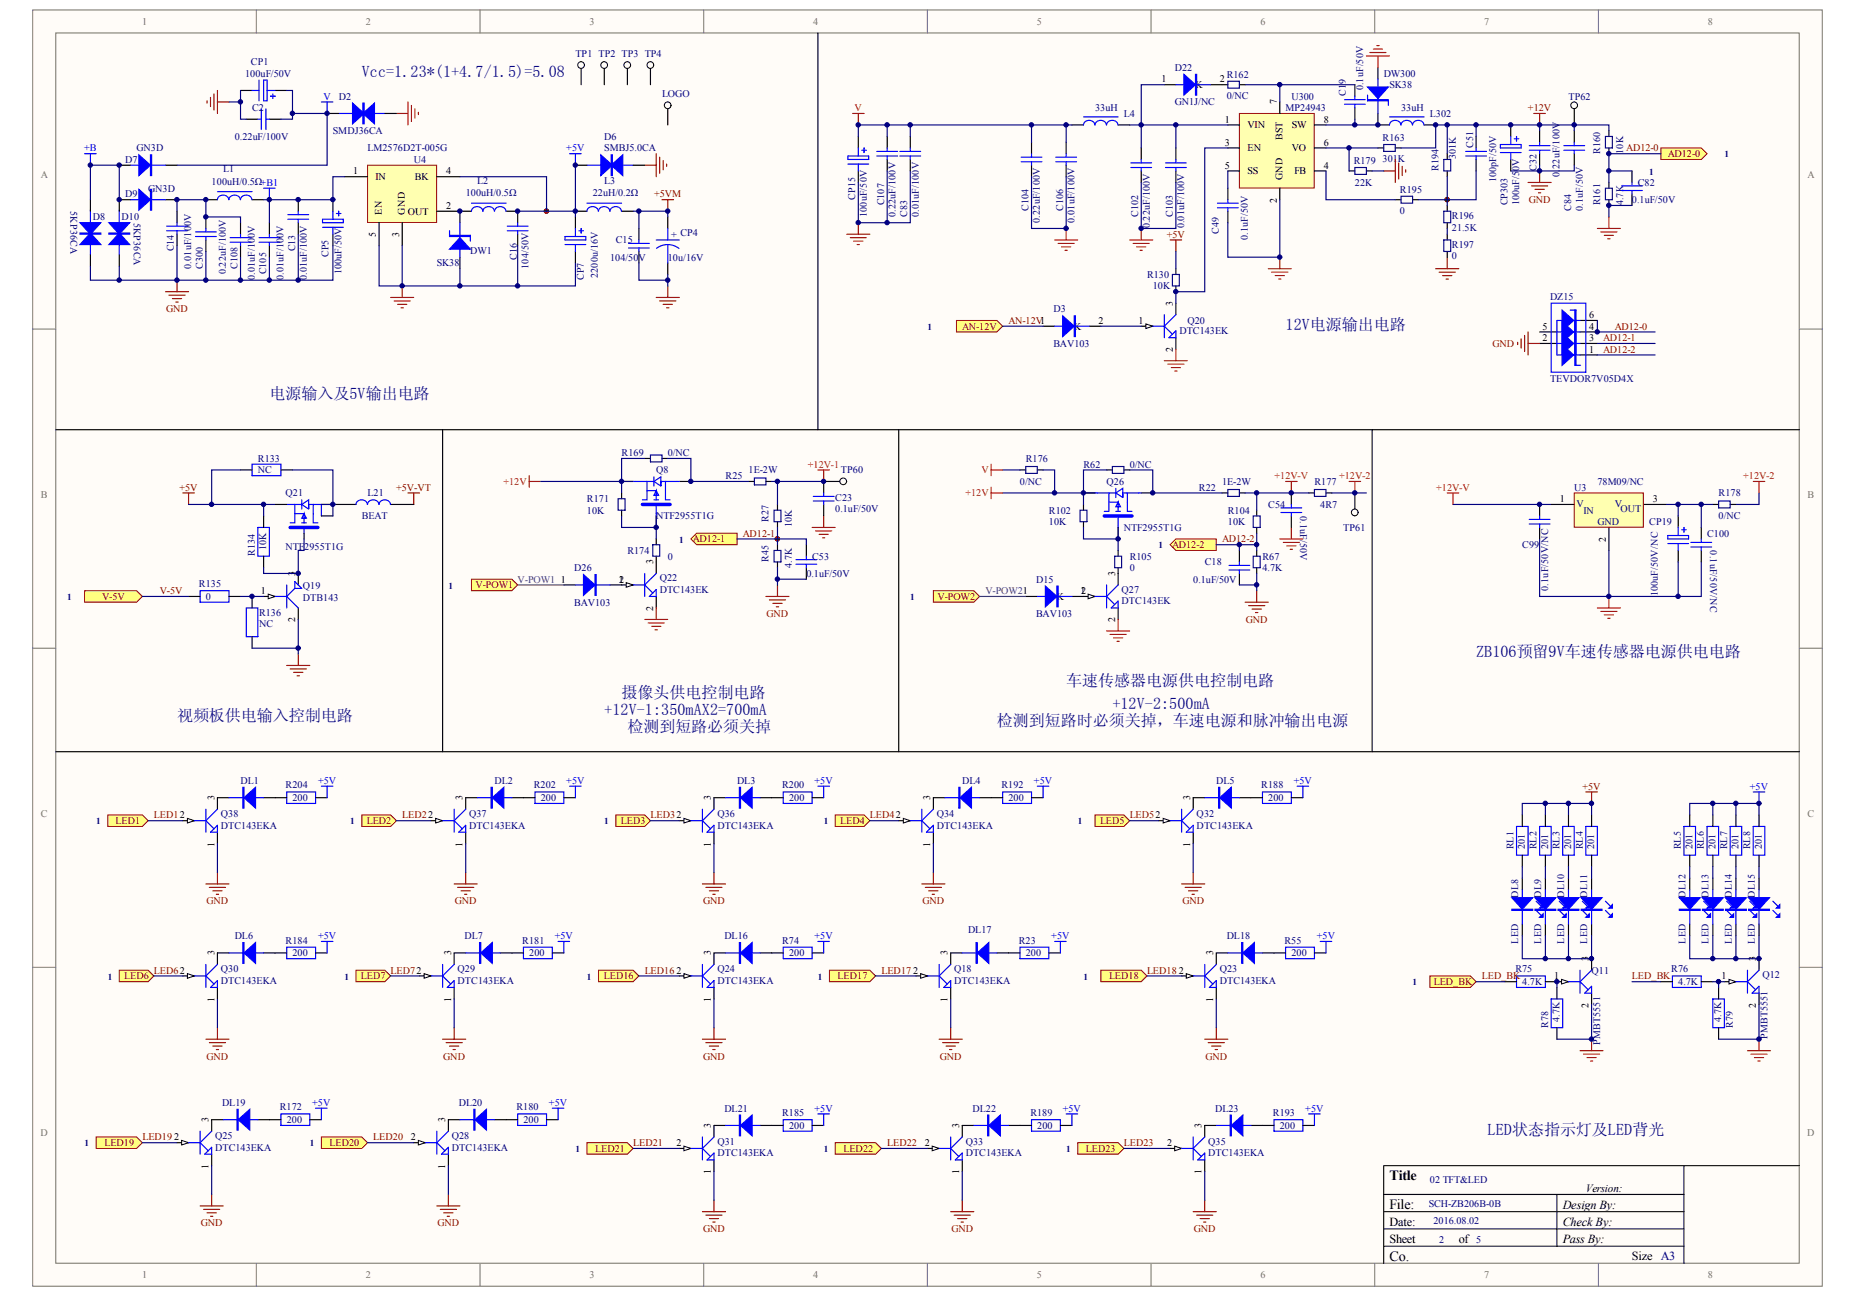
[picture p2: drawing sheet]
<svg xmlns="http://www.w3.org/2000/svg" width="288mm" height="202mm" viewBox="0 0 288 202" stroke-linecap="round" stroke-linejoin="round" font-family="sans-serif">
<defs><g id="words">
<g font-size="2.5" fill="#000080">
<text x="56" y="11.9">Vcc=1.23*(1+4.7/1.5)=5.08</text>
<text x="199.1" y="51">12V电源输出电路</text>
<text x="41.7" y="61.7">电源输入及5V输出电路</text>
<text x="228.6" y="101.8">ZB106预留9V车速传感器电源供电电路</text>
<text x="96.3" y="108">摄像头供电控制电路</text>
<text x="165.1" y="106.2">车速传感器电源供电控制电路</text>
<text x="27.4" y="111.5">视频板供电输入控制电路</text>
<text x="93.6" y="110.7">+12V-1:350mAX2=700mA</text>
<text x="97.1" y="113.3">检测到短路必须关掉</text>
<text x="154.4" y="112.4">检测到短路时必须关掉，车速电源和脉冲输出电源</text>
<text x="172.2" y="109.8">+12V-2:500mA</text>
<text x="230.4" y="175.6">LED状态指示灯及LED背光</text>
</g>
<g font-size="2.2">
<text x="215.2" y="182.6">Title</text>
<text x="215.2" y="187.1">File:</text>
<text x="215.2" y="195.1">Co.</text>
</g>
<g font-size="1.9">
<text x="215.2" y="189.8">Date:</text>
<text x="242" y="187.1">Design By:</text>
<text x="242" y="189.8">Check By:</text>
<text x="215.2" y="192.4">Sheet</text>
<text x="225.9" y="192.4">of</text>
<text x="242" y="192.4">Pass By:</text>
<text x="252.7" y="195.1">Size A3</text>
</g>
<text font-size="1.7" x="245.6" y="184.6">Version:</text>
<g font-size="1.6" fill="#716f64">
<text x="22" y="3.8">1</text>
<text x="56.6" y="3.8">2</text>
<text x="91.3" y="3.8">3</text>
<text x="125.9" y="3.8">4</text>
<text x="160.5" y="3.8">5</text>
<text x="195.2" y="3.8">6</text>
<text x="229.8" y="3.8">7</text>
<text x="264.4" y="3.8">8</text>
<text x="6.3" y="27.6">A</text>
<text x="279.9" y="27.6">A</text>
<text x="6.3" y="77">B</text>
<text x="279.9" y="77">B</text>
<text x="6.3" y="126.4">C</text>
<text x="279.9" y="126.4">C</text>
<text x="6.3" y="175.8">D</text>
<text x="279.9" y="175.8">D</text>
<text x="22" y="197.9">1</text>
<text x="56.6" y="197.9">2</text>
<text x="91.3" y="197.9">3</text>
<text x="125.9" y="197.9">4</text>
<text x="160.5" y="197.9">5</text>
<text x="195.2" y="197.9">6</text>
<text x="229.8" y="197.9">7</text>
<text x="264.4" y="197.9">8</text>
</g>
<g font-size="1.6" fill="#000080">
<text x="38" y="11.9">100uF/50V</text>
<text x="38.9" y="10.1">CP1</text>
<text x="89.1" y="8.8">TP1 TP2 TP3 TP4</text>
<text x="181.9" y="11">D22</text>
<text x="214.3" y="11.9">DW300</text>
<text x="39" y="17.2">C2</text>
<text x="52.4" y="15.4">D2</text>
<text x="102.5" y="15.1">LOGO</text>
<text x="169.6" y="17.2">33uH</text>
<text x="181.9" y="16.3">GN1J/NC</text>
<text x="190" y="12">R162</text>
<text x="190" y="15.3">0/NC</text>
<text x="199.1" y="17.2">MP24943</text>
<text x="200" y="15.4">U300</text>
<text x="215.2" y="13.6">SK38</text>
<text x="217" y="17.2">33uH</text>
<text x="242.9" y="15.4">TP62</text>
<text x="21.2" y="23.4">GN3D</text>
<text x="36.4" y="21.6">0.22uF/100V</text>
<text x="51.6" y="20.8">SMDJ36CA</text>
<text x="56.9" y="23.4">LM2576D2T-005G</text>
<text x="93.6" y="21.6">D6</text>
<text x="93.6" y="23.4">SMBJ5.0CA</text>
<text x="174" y="18.1">L4</text>
<text x="214.1" y="21.8">R163</text>
<text x="221.4" y="18.1">L302</text>
<text x="19.4" y="25.2">D7</text>
<text x="22.9" y="29.7">GN3D</text>
<text x="32.8" y="28.6">100uH/0.5Ω+B1</text>
<text x="34.6" y="26.6">L1</text>
<text x="64.1" y="25.2">U4</text>
<text x="73.9" y="28.4">L2</text>
<text x="93.6" y="28.4">L3</text>
<text x="209.6" y="25.4">R179</text>
<text x="209.8" y="28.8">22K</text>
<text x="214.1" y="25">301K</text>
<text x="216.8" y="29.8">R195</text>
<text x="253.6" y="28.8">C82</text>
<text x="14.4" y="34">D8</text>
<text x="18.8" y="34">D10</text>
<text x="19.4" y="30.5">D9</text>
<text x="72.1" y="30.4">100uH/0.5Ω</text>
<text x="91.8" y="30.4">22uH/0.2Ω</text>
<text x="216.8" y="33.1">0</text>
<text x="224.8" y="33.9">R196</text>
<text x="224.8" y="35.7">21.5K</text>
<text x="252.7" y="31.4">0.1uF/50V</text>
<text x="67.6" y="41.2">SK38</text>
<text x="72.8" y="39.3">DW1</text>
<text x="94.5" y="40.3">104/50V</text>
<text x="95.4" y="37.7">C15</text>
<text x="103.4" y="40.3">10u/16V</text>
<text x="103.9" y="36.8">+ CP4</text>
<text x="224.8" y="38.4">R197</text>
<text x="224.8" y="40.2">0</text>
<text x="177.6" y="43">R130</text>
<text x="178.5" y="44.8">10K</text>
<text x="240" y="46.4">DZ15</text>
<text x="163.1" y="48.3">D3</text>
<text x="163.1" y="53.7">BAV103</text>
<text x="182.6" y="51.7">DTC143EK</text>
<text x="183.9" y="50.1">Q20</text>
<text x="240" y="59.2">TEVDOR7V05D4X</text>
<text x="39.9" y="71.5">R133</text>
<text x="96.3" y="70.6">R169</text>
<text x="103.4" y="70.6">0/NC</text>
<text x="158.8" y="71.5">R176</text>
<text x="39.9" y="73.3">NC</text>
<text x="44.2" y="76.8">Q21</text>
<text x="56.9" y="76.8">L21</text>
<text x="90.9" y="77.7">R171</text>
<text x="101.6" y="73.3">Q8</text>
<text x="112.3" y="74.2">R25</text>
<text x="115.9" y="73.3">1E-2W</text>
<text x="129.3" y="77.5">C23</text>
<text x="130.2" y="73.3">TP60</text>
<text x="157.9" y="75">0/NC</text>
<text x="167.8" y="72.4">R62</text>
<text x="171.4" y="75">Q26</text>
<text x="174.9" y="72.4">0/NC</text>
<text x="185.7" y="75.9">R22</text>
<text x="189.2" y="75">1E-2W</text>
<text x="203.5" y="75">R177</text>
<text x="243.8" y="75.9">U3</text>
<text x="247.4" y="75">78M09/NC</text>
<text x="266.1" y="76.8">R178</text>
<text x="56" y="80.4">BEAT</text>
<text x="90.9" y="79.5">10K</text>
<text x="101.6" y="80.4">NTF2955T1G</text>
<text x="129.3" y="79.3">0.1uF/50V</text>
<text x="162.4" y="79.5">R102</text>
<text x="162.4" y="81.3">10K</text>
<text x="174" y="82.2">NTF2955T1G</text>
<text x="190.1" y="79.5">R104</text>
<text x="190.1" y="81.3">10K</text>
<text x="196.4" y="78.6">C54</text>
<text x="204.4" y="78.6">4R7</text>
<text x="208" y="82.2">TP61</text>
<text x="244.1" y="78.4">V</text>
<text x="245.2" y="79.5">IN</text>
<text x="247.4" y="81.3">GND</text>
<text x="250" y="78.4">V</text>
<text x="250.9" y="79.3">OUT</text>
<text x="255.4" y="81.3">CP19</text>
<text x="264.3" y="83.1">C100</text>
<text x="266.1" y="80.4">0/NC</text>
<text x="44.2" y="85.2">NTF2955T1G</text>
<text x="88.9" y="88.4">D26</text>
<text x="97.1" y="85.7">R174</text>
<text x="102.2" y="90">Q22</text>
<text x="103.4" y="86.6">0</text>
<text x="124.9" y="89.3">0.1uF/50V</text>
<text x="125.8" y="86.6">C53</text>
<text x="174.9" y="86.6">R105</text>
<text x="174.9" y="88.4">0</text>
<text x="186.6" y="87.5">C18</text>
<text x="195.5" y="86.6">R67</text>
<text x="195.5" y="88.4">4.7K</text>
<text x="235.7" y="84.8">C99</text>
<text x="30.8" y="90.9">R135</text>
<text x="31.9" y="92.8">0</text>
<text x="40.1" y="95.3">R136</text>
<text x="46.9" y="91.2">Q19</text>
<text x="46.9" y="93">DTB143</text>
<text x="88.9" y="93.7">BAV103</text>
<text x="102.2" y="91.8">DTC143EK</text>
<text x="160.4" y="90.2">D15</text>
<text x="160.4" y="95.5">BAV103</text>
<text x="173.7" y="91.8">Q27</text>
<text x="173.7" y="93.6">DTC143EK</text>
<text x="184.8" y="90.2">0.1uF/50V</text>
<text x="40.1" y="97.1">NC</text>
<text x="37.2" y="121.3">DL1</text>
<text x="44.2" y="122">R204</text>
<text x="45.3" y="124">200</text>
<text x="76.6" y="121.3">DL2</text>
<text x="82.7" y="122">R202</text>
<text x="83.7" y="124">200</text>
<text x="114.1" y="121.3">DL3</text>
<text x="121.1" y="122">R200</text>
<text x="122.2" y="124">200</text>
<text x="149" y="121.3">DL4</text>
<text x="155.1" y="122">R192</text>
<text x="156.2" y="124">200</text>
<text x="188.3" y="121.3">DL5</text>
<text x="195.3" y="122">R188</text>
<text x="196.4" y="124">200</text>
<text x="34.2" y="126.5">Q38</text>
<text x="34.2" y="128.3">DTC143EKA</text>
<text x="72.7" y="126.5">Q37</text>
<text x="72.7" y="128.3">DTC143EKA</text>
<text x="111.1" y="126.5">Q36</text>
<text x="111.1" y="128.3">DTC143EKA</text>
<text x="145.1" y="126.5">Q34</text>
<text x="145.1" y="128.3">DTC143EKA</text>
<text x="185.3" y="126.5">Q32</text>
<text x="185.3" y="128.3">DTC143EKA</text>
<text x="36.4" y="145.4">DL6</text>
<text x="44.2" y="146.1">R184</text>
<text x="45.3" y="148">200</text>
<text x="71.9" y="145.4">DL7</text>
<text x="80.9" y="146.1">R181</text>
<text x="81.9" y="148">200</text>
<text x="112.2" y="145.4">DL16</text>
<text x="121.1" y="146.1">R74</text>
<text x="122.2" y="148">200</text>
<text x="149.9" y="144.5">DL17</text>
<text x="157.8" y="146.1">R23</text>
<text x="158.8" y="148">200</text>
<text x="190" y="145.4">DL18</text>
<text x="198.9" y="146.1">R55</text>
<text x="200" y="148">200</text>
<text x="34.2" y="150.5">Q30</text>
<text x="34.2" y="152.3">DTC143EKA</text>
<text x="70.9" y="150.5">Q29</text>
<text x="70.9" y="152.3">DTC143EKA</text>
<text x="111.1" y="150.5">Q24</text>
<text x="111.1" y="152.3">DTC143EKA</text>
<text x="147.8" y="150.5">Q18</text>
<text x="147.8" y="152.3">DTC143EKA</text>
<text x="188.9" y="150.5">Q23</text>
<text x="188.9" y="152.3">DTC143EKA</text>
<text x="234.7" y="150.5">R75</text>
<text x="235.7" y="152.5">4.7K</text>
<text x="246.5" y="150.7">Q11</text>
<text x="258.8" y="150.5">R76</text>
<text x="259.9" y="152.5">4.7K</text>
<text x="272.9" y="151.4">Q12</text>
<text x="34.4" y="171.2">DL19</text>
<text x="43.3" y="171.9">R172</text>
<text x="44.4" y="173.8">200</text>
<text x="71" y="171.2">DL20</text>
<text x="80" y="171.9">R180</text>
<text x="81.1" y="173.8">200</text>
<text x="112.2" y="172">DL21</text>
<text x="121.1" y="172.8">R185</text>
<text x="150.6" y="172">DL22</text>
<text x="159.6" y="172.8">R189</text>
<text x="188.2" y="172">DL23</text>
<text x="197.1" y="172.8">R193</text>
<text x="33.3" y="176.3">Q25</text>
<text x="33.3" y="178.1">DTC143EKA</text>
<text x="70" y="176.3">Q28</text>
<text x="70" y="178.1">DTC143EKA</text>
<text x="111.1" y="177.2">Q31</text>
<text x="111.1" y="179">DTC143EKA</text>
<text x="122.2" y="174.7">200</text>
<text x="149.5" y="177.2">Q33</text>
<text x="149.5" y="179">DTC143EKA</text>
<text x="160.6" y="174.7">200</text>
<text x="187.1" y="177.2">Q35</text>
<text x="187.1" y="179">DTC143EKA</text>
<text x="198.2" y="174.7">200</text>
<text x="221.4" y="183.1">02 TFT&amp;LED</text>
<text x="221.2" y="186.8">SCH-ZB206B-0B</text>
<text x="222" y="189.5">2016.08.02</text>
<text x="222.9" y="192.3">2</text>
<text x="228.6" y="192.3">5</text>
</g>
<g font-size="1.6" fill="#00f">
<text x="50.1" y="15.4">V</text>
<text x="13" y="23.4">+B</text>
<text x="87.7" y="23.4">+5V</text>
<text x="49.2" y="121.3">+5V</text>
<text x="87.7" y="121.3">+5V</text>
<text x="126.1" y="121.3">+5V</text>
<text x="160.1" y="121.3">+5V</text>
<text x="200.3" y="121.3">+5V</text>
<text x="271" y="122.2">+5V</text>
<text x="49.2" y="145.4">+5V</text>
<text x="85.9" y="145.4">+5V</text>
<text x="126.1" y="145.4">+5V</text>
<text x="162.8" y="145.4">+5V</text>
<text x="203.9" y="145.4">+5V</text>
<text x="48.4" y="171.2">+5V</text>
<text x="85" y="171.2">+5V</text>
<text x="126.1" y="172">+5V</text>
<text x="164.6" y="172">+5V</text>
<text x="202.1" y="172">+5V</text>
</g>
<g font-size="1.6" fill="#f00">
<text x="132.3" y="17.2">V</text>
<text x="78" y="75">+12V</text>
<text x="125.1" y="72.4">+12V-1</text>
<text x="149.5" y="76.8">+12V</text>
<text x="152" y="73.3">V</text>
<text x="197.4" y="74.2">+12V-V</text>
<text x="207.3" y="74.2">+12V-2</text>
<text x="222.4" y="75.9">+12V-V</text>
<text x="269.9" y="74.2">+12V-2</text>
</g>
<g font-size="1.6">
<text x="179.8" y="12.7">1</text>
<text x="183.3" y="13.6">A K</text>
<text x="188.9" y="12.7">2</text>
<text x="189.7" y="19">1</text>
<text x="189.7" y="22.5">3</text>
<text x="193.2" y="19.9">VIN</text>
<text x="193.2" y="23.4">EN</text>
<text x="200" y="23.4">VO</text>
<text x="200" y="19.9">SW</text>
<text x="205" y="22.5">6</text>
<text x="205" y="19">8</text>
<text x="54.7" y="27">1</text>
<text x="58.2" y="27.9">IN</text>
<text x="64.2" y="27.9">BK</text>
<text x="69.1" y="27">4</text>
<text x="189.7" y="26.1">5</text>
<text x="193.2" y="27">SS</text>
<text x="200.4" y="27">FB</text>
<text x="205" y="26.1">4</text>
<text x="63.1" y="33.2">OUT</text>
<text x="69.1" y="32.3">2</text>
<text x="164.6" y="51">A K</text>
<text x="170.1" y="50.1">2</text>
<text x="176.3" y="50.1">1</text>
<text x="238.9" y="52.8">2</text>
<text x="238.9" y="51">5</text>
<text x="246.1" y="52.8">3</text>
<text x="246.1" y="51">4</text>
<text x="246.1" y="49.2">6</text>
<text x="246.1" y="54.6">1</text>
<text x="241.5" y="77.7">1</text>
<text x="255.9" y="77.7">3</text>
<text x="40.4" y="92">1</text>
<text x="86.9" y="90.2">1</text>
<text x="95.8" y="90.2">1</text>
<text x="95.9" y="90.2">2</text>
<text x="161.9" y="92.8">A K</text>
<text x="167.3" y="92">1</text>
<text x="167.4" y="92">2</text>
<text x="104.7" y="150.7">2</text>
<text x="141.4" y="150.7">2</text>
<text x="182.5" y="150.7">2</text>
<text x="240.6" y="151.6">1</text>
<text x="266.6" y="151.6">1</text>
<text x="27" y="176.5">2</text>
<text x="63.6" y="176.5">2</text>
<text x="104.7" y="177.4">2</text>
<text x="143.2" y="177.4">2</text>
<text x="180.7" y="177.4">2</text>
</g>
<g font-size="1.6" fill="#800000">
<text x="236.6" y="17.2">+12V</text>
<text x="251.8" y="23.4">AD12-0</text>
<text x="258.2" y="24.3">AD12-0</text>
<text x="101.3" y="30.5">+5VM</text>
<text x="236.7" y="31.4">GND</text>
<text x="180.7" y="36.8">+5V</text>
<text x="25.7" y="48.3">GND</text>
<text x="149" y="51">AN-12V</text>
<text x="156.2" y="50.1">AN-12V1</text>
<text x="231.1" y="53.7">GND</text>
<text x="248.2" y="52.8">AD12-1</text>
<text x="250" y="51">AD12-0</text>
<text x="248.2" y="54.6">AD12-2</text>
<text x="27.8" y="75.9">+5V</text>
<text x="61.4" y="75.9">+5V-VT</text>
<text x="107.3" y="83.9">AD12-1</text>
<text x="115" y="83.1">AD12-1</text>
<text x="189.2" y="83.9">AD12-2</text>
<text x="181.5" y="84.8">AD12-2</text>
<text x="15.8" y="92.8">V-5V</text>
<text x="24.7" y="92">V-5V</text>
<text x="73.7" y="91.1">V-POW1</text>
<text x="118.7" y="95.5">GND</text>
<text x="145.2" y="92.8">V-POW2</text>
<text x="192.9" y="96.4">GND</text>
<text x="245" y="122.2">+5V</text>
<text x="17.9" y="127.6">LED1</text>
<text x="23.8" y="126.7">LED12</text>
<text x="56.8" y="127.6">LED2</text>
<text x="62.3" y="126.7">LED22</text>
<text x="96.1" y="127.6">LED3</text>
<text x="100.7" y="126.7">LED32</text>
<text x="130.1" y="127.6">LED4</text>
<text x="134.7" y="126.7">LED42</text>
<text x="170.3" y="127.6">LED5</text>
<text x="174.9" y="126.7">LED52</text>
<text x="32" y="140">GND</text>
<text x="70.4" y="140">GND</text>
<text x="108.9" y="140">GND</text>
<text x="142.9" y="140">GND</text>
<text x="183.1" y="140">GND</text>
<text x="19.2" y="151.6">LED6</text>
<text x="23.8" y="150.7">LED62</text>
<text x="55.9" y="151.6">LED7</text>
<text x="60.5" y="150.7">LED72</text>
<text x="93.5" y="151.6">LED16</text>
<text x="99.8" y="150.7">LED16</text>
<text x="129.7" y="151.6">LED17</text>
<text x="136.5" y="150.7">LED17</text>
<text x="171.7" y="151.6">LED18</text>
<text x="177.6" y="150.7">LED18</text>
<text x="222" y="152.5">LED_BK</text>
<text x="229.5" y="151.6">LED_BK</text>
<text x="252.7" y="151.6">LED_BK</text>
<text x="32" y="164">GND</text>
<text x="68.6" y="164">GND</text>
<text x="108.9" y="164">GND</text>
<text x="145.5" y="164">GND</text>
<text x="186.7" y="164">GND</text>
<text x="16.2" y="177.4">LED19</text>
<text x="22" y="176.5">LED19</text>
<text x="51" y="177.4">LED20</text>
<text x="57.8" y="176.5">LED20</text>
<text x="92.2" y="178.3">LED21</text>
<text x="98" y="177.4">LED21</text>
<text x="130.6" y="178.3">LED22</text>
<text x="137.4" y="177.4">LED22</text>
<text x="168.2" y="178.3">LED23</text>
<text x="174" y="177.4">LED23</text>
<text x="31.1" y="189.8">GND</text>
<text x="67.8" y="189.8">GND</text>
<text x="108.9" y="190.7">GND</text>
<text x="147.3" y="190.7">GND</text>
<text x="184.9" y="190.7">GND</text>
</g>
<g font-size="1.6" fill="#800080">
<text x="80.2" y="90.2">V-POW1</text>
<text x="152.6" y="92">V-POW21</text>
</g>
<g font-size="1.5">
<text x="197.7" y="16.1" transform="rotate(-90 197.7 16.1)">7</text>
<text x="198.6" y="21.7" transform="rotate(-90 198.6 21.7)">BST</text>
<text x="198.6" y="27.9" transform="rotate(-90 198.6 27.9)">GND</text>
<text x="59.1" y="33.2" transform="rotate(-90 59.1 33.2)">EN</text>
<text x="62.7" y="33.2" transform="rotate(-90 62.7 33.2)">GND</text>
<text x="197.7" y="31.4" transform="rotate(-90 197.7 31.4)">2</text>
<text x="58.2" y="36.7" transform="rotate(-90 58.2 36.7)">5</text>
<text x="61.8" y="36.7" transform="rotate(-90 61.8 36.7)">3</text>
<text x="181.6" y="47.3" transform="rotate(-90 181.6 47.3)">3</text>
<text x="181.6" y="54.5" transform="rotate(-90 181.6 54.5)">2</text>
<text x="248.7" y="83.9" transform="rotate(-90 248.7 83.9)">2</text>
<text x="45.7" y="89.1" transform="rotate(-90 45.7 89.1)">3</text>
<text x="101.1" y="87.3" transform="rotate(-90 101.1 87.3)">3</text>
<text x="172.7" y="89.1" transform="rotate(-90 172.7 89.1)">3</text>
<text x="101.1" y="94.5" transform="rotate(-90 101.1 94.5)">2</text>
<text x="45.7" y="96.3" transform="rotate(-90 45.7 96.3)">2</text>
<text x="172.7" y="96.3" transform="rotate(-90 172.7 96.3)">2</text>
<text x="33.2" y="123.8" transform="rotate(-90 33.2 123.8)">3</text>
<text x="71.6" y="123.8" transform="rotate(-90 71.6 123.8)">3</text>
<text x="110.1" y="123.8" transform="rotate(-90 110.1 123.8)">3</text>
<text x="144.1" y="123.8" transform="rotate(-90 144.1 123.8)">3</text>
<text x="184.3" y="123.8" transform="rotate(-90 184.3 123.8)">3</text>
<text x="33.2" y="131" transform="rotate(-90 33.2 131)">1</text>
<text x="71.6" y="131" transform="rotate(-90 71.6 131)">1</text>
<text x="110.1" y="131" transform="rotate(-90 110.1 131)">1</text>
<text x="144.1" y="131" transform="rotate(-90 144.1 131)">1</text>
<text x="184.3" y="131" transform="rotate(-90 184.3 131)">1</text>
<text x="33.2" y="147.9" transform="rotate(-90 33.2 147.9)">3</text>
<text x="69.8" y="147.9" transform="rotate(-90 69.8 147.9)">3</text>
<text x="110.1" y="147.9" transform="rotate(-90 110.1 147.9)">3</text>
<text x="146.7" y="147.9" transform="rotate(-90 146.7 147.9)">3</text>
<text x="187.9" y="147.9" transform="rotate(-90 187.9 147.9)">3</text>
<text x="246" y="148.7" transform="rotate(-90 246 148.7)">3</text>
<text x="271.9" y="148.7" transform="rotate(-90 271.9 148.7)">3</text>
<text x="33.2" y="155.1" transform="rotate(-90 33.2 155.1)">1</text>
<text x="69.8" y="155.1" transform="rotate(-90 69.8 155.1)">1</text>
<text x="110.1" y="155.1" transform="rotate(-90 110.1 155.1)">1</text>
<text x="146.7" y="155.1" transform="rotate(-90 146.7 155.1)">1</text>
<text x="187.9" y="155.1" transform="rotate(-90 187.9 155.1)">1</text>
<text x="246" y="156" transform="rotate(-90 246 156)">2</text>
<text x="271.9" y="156" transform="rotate(-90 271.9 156)">2</text>
<text x="32.3" y="173.7" transform="rotate(-90 32.3 173.7)">3</text>
<text x="69" y="173.7" transform="rotate(-90 69 173.7)">3</text>
<text x="110.1" y="174.6" transform="rotate(-90 110.1 174.6)">3</text>
<text x="148.5" y="174.6" transform="rotate(-90 148.5 174.6)">3</text>
<text x="186.1" y="174.6" transform="rotate(-90 186.1 174.6)">3</text>
<text x="32.3" y="180.9" transform="rotate(-90 32.3 180.9)">1</text>
<text x="69" y="180.9" transform="rotate(-90 69 180.9)">1</text>
<text x="110.1" y="181.8" transform="rotate(-90 110.1 181.8)">1</text>
<text x="148.5" y="181.8" transform="rotate(-90 148.5 181.8)">1</text>
<text x="186.1" y="181.8" transform="rotate(-90 186.1 181.8)">1</text>
</g>
<g font-size="1.5" fill="#000080">
<text x="208.4" y="14.9" transform="rotate(-90 208.4 14.9)">C1</text>
<text x="208.4" y="13" transform="rotate(-90 208.4 13)">9</text>
<text x="211.1" y="14" transform="rotate(-90 211.1 14)">0.1uF/50V</text>
<text x="228.1" y="22.9" transform="rotate(-90 228.1 22.9)">C51</text>
<text x="247.8" y="23.8" transform="rotate(-90 247.8 23.8)">R160</text>
<text x="251.3" y="23.8" transform="rotate(-90 251.3 23.8)">10K</text>
<text x="222.7" y="26.5" transform="rotate(-90 222.7 26.5)">R194</text>
<text x="225.4" y="24.7" transform="rotate(-90 225.4 24.7)">301K</text>
<text x="231.7" y="28.2" transform="rotate(-90 231.7 28.2)">100pF/50V</text>
<text x="235.2" y="26.4" transform="rotate(-90 235.2 26.4)">0V</text>
<text x="237.9" y="26.5" transform="rotate(-90 237.9 26.5)">C32</text>
<text x="241.5" y="27.4" transform="rotate(-90 241.5 27.4)">0.</text>
<text x="241.5" y="26.1" transform="rotate(-90 241.5 26.1)">22uF/100V</text>
<text x="10.9" y="32.7" transform="rotate(90 10.9 32.7)">5KP36CA</text>
<text x="20.7" y="34.5" transform="rotate(90 20.7 34.5)">5KP36CA</text>
<text x="132.4" y="30.9" transform="rotate(-90 132.4 30.9)">CP15</text>
<text x="134.2" y="33.6" transform="rotate(-90 134.2 33.6)">100uF/50V</text>
<text x="136.9" y="31.8" transform="rotate(-90 136.9 31.8)">C107</text>
<text x="138.7" y="33.6" transform="rotate(-90 138.7 33.6)">0.22uF/100V</text>
<text x="140.5" y="33.6" transform="rotate(-90 140.5 33.6)">C83</text>
<text x="142.3" y="33.6" transform="rotate(-90 142.3 33.6)">0.01uF/100V</text>
<text x="159.3" y="32.7" transform="rotate(-90 159.3 32.7)">C104</text>
<text x="161" y="34.5" transform="rotate(-90 161 34.5)">0.22uF/100V</text>
<text x="164.6" y="32.7" transform="rotate(-90 164.6 32.7)">C106</text>
<text x="166.4" y="34.5" transform="rotate(-90 166.4 34.5)">0.01uF/100V</text>
<text x="176.2" y="33.6" transform="rotate(-90 176.2 33.6)">C102</text>
<text x="178" y="35.4" transform="rotate(-90 178 35.4)">0.22uF/100V</text>
<text x="181.6" y="33.6" transform="rotate(-90 181.6 33.6)">C103</text>
<text x="183.4" y="35.4" transform="rotate(-90 183.4 35.4)">0.01uF/100V</text>
<text x="233.5" y="31.8" transform="rotate(-90 233.5 31.8)">CP303</text>
<text x="235.2" y="31.8" transform="rotate(-90 235.2 31.8)">100uF/5</text>
<text x="243.3" y="32.7" transform="rotate(-90 243.3 32.7)">C84</text>
<text x="245.1" y="32.7" transform="rotate(-90 245.1 32.7)">0.1uF/50V</text>
<text x="247.8" y="31.8" transform="rotate(-90 247.8 31.8)">R161</text>
<text x="251.3" y="31.8" transform="rotate(-90 251.3 31.8)">4.7K</text>
<text x="26.9" y="38.9" transform="rotate(-90 26.9 38.9)">C14</text>
<text x="29.6" y="41.6" transform="rotate(-90 29.6 41.6)">0.01uF/100V</text>
<text x="31.4" y="41.6" transform="rotate(-90 31.4 41.6)">C300</text>
<text x="36.8" y="41.6" transform="rotate(-90 36.8 41.6)">C108</text>
<text x="45.7" y="38.9" transform="rotate(-90 45.7 38.9)">C13</text>
<text x="50.9" y="39.8" transform="rotate(-90 50.9 39.8)">CP5</text>
<text x="80" y="40.2" transform="rotate(-90 80 40.2)">C16</text>
<text x="81.8" y="41.6" transform="rotate(-90 81.8 41.6)">104/50V</text>
<text x="188.8" y="36.3" transform="rotate(-90 188.8 36.3)">C49</text>
<text x="193.2" y="37.1" transform="rotate(-90 193.2 37.1)">0.1uF/50V</text>
<text x="35" y="42.5" transform="rotate(-90 35 42.5)">0.22uF/100V</text>
<text x="39.4" y="43.4" transform="rotate(-90 39.4 43.4)">0.01uF/100V</text>
<text x="41.2" y="42.5" transform="rotate(-90 41.2 42.5)">C105</text>
<text x="43.9" y="43.4" transform="rotate(-90 43.9 43.4)">0.01uF/100V</text>
<text x="47.5" y="43.4" transform="rotate(-90 47.5 43.4)">0.01uF/100V</text>
<text x="52.9" y="42.5" transform="rotate(-90 52.9 42.5)">100uF/50V</text>
<text x="90.4" y="43.4" transform="rotate(-90 90.4 43.4)">CP7</text>
<text x="92.6" y="43" transform="rotate(-90 92.6 43)">2200u/16V</text>
<text x="119" y="80.7" transform="rotate(-90 119 80.7)">R27</text>
<text x="122.6" y="81.6" transform="rotate(-90 122.6 81.6)">10K</text>
<text x="201.3" y="79.9" transform="rotate(90 201.3 79.9)">0.1uF/50V</text>
<text x="39.4" y="86.1" transform="rotate(-90 39.4 86.1)">R134</text>
<text x="41.2" y="85.2" transform="rotate(-90 41.2 85.2)">10K</text>
<text x="119" y="87" transform="rotate(-90 119 87)">R45</text>
<text x="122.6" y="87.9" transform="rotate(-90 122.6 87.9)">4.7K</text>
<text x="264.8" y="85.2" transform="rotate(90 264.8 85.2)">0.1uF/50V/NC</text>
<text x="239.7" y="91.4" transform="rotate(-90 239.7 91.4)">0.1uF/50V/NC</text>
<text x="256.7" y="92.3" transform="rotate(-90 256.7 92.3)">100uF/50V/NC</text>
<text x="234.4" y="131.5" transform="rotate(-90 234.4 131.5)">RL1</text>
<text x="236.1" y="131.5" transform="rotate(-90 236.1 131.5)">201</text>
<text x="237.9" y="131.5" transform="rotate(-90 237.9 131.5)">RL2</text>
<text x="239.7" y="131.5" transform="rotate(-90 239.7 131.5)">201</text>
<text x="241.5" y="131.5" transform="rotate(-90 241.5 131.5)">RL3</text>
<text x="243.3" y="131.5" transform="rotate(-90 243.3 131.5)">201</text>
<text x="245.1" y="131.5" transform="rotate(-90 245.1 131.5)">RL4</text>
<text x="246.9" y="131.5" transform="rotate(-90 246.9 131.5)">201</text>
<text x="260.3" y="131.5" transform="rotate(-90 260.3 131.5)">RL5</text>
<text x="262.1" y="131.5" transform="rotate(-90 262.1 131.5)">201</text>
<text x="263.9" y="131.5" transform="rotate(-90 263.9 131.5)">RL6</text>
<text x="265.6" y="131.5" transform="rotate(-90 265.6 131.5)">201</text>
<text x="267.4" y="131.5" transform="rotate(-90 267.4 131.5)">RL7</text>
<text x="269.2" y="131.5" transform="rotate(-90 269.2 131.5)">201</text>
<text x="271" y="131.5" transform="rotate(-90 271 131.5)">RL8</text>
<text x="272.8" y="131.5" transform="rotate(-90 272.8 131.5)">201</text>
<text x="235.1" y="139" transform="rotate(-90 235.1 139)">DL8</text>
<text x="238.6" y="139" transform="rotate(-90 238.6 139)">DL9</text>
<text x="242.2" y="139" transform="rotate(-90 242.2 139)">DL10</text>
<text x="245.8" y="139" transform="rotate(-90 245.8 139)">DL11</text>
<text x="261" y="139" transform="rotate(-90 261 139)">DL12</text>
<text x="264.6" y="139" transform="rotate(-90 264.6 139)">DL13</text>
<text x="268.1" y="139" transform="rotate(-90 268.1 139)">DL14</text>
<text x="271.7" y="139" transform="rotate(-90 271.7 139)">DL15</text>
<text x="235.1" y="146.1" transform="rotate(-90 235.1 146.1)">LED</text>
<text x="238.6" y="146.1" transform="rotate(-90 238.6 146.1)">LED</text>
<text x="242.2" y="146.1" transform="rotate(-90 242.2 146.1)">LED</text>
<text x="245.8" y="146.1" transform="rotate(-90 245.8 146.1)">LED</text>
<text x="261" y="146.1" transform="rotate(-90 261 146.1)">LED</text>
<text x="264.6" y="146.1" transform="rotate(-90 264.6 146.1)">LED</text>
<text x="268.1" y="146.1" transform="rotate(-90 268.1 146.1)">LED</text>
<text x="271.7" y="146.1" transform="rotate(-90 271.7 146.1)">LED</text>
<text x="239.7" y="159.1" transform="rotate(-90 239.7 159.1)">R78</text>
<text x="241.5" y="158.2" transform="rotate(-90 241.5 158.2)">4.7K</text>
<text x="247.8" y="161.7" transform="rotate(-90 247.8 161.7)">PMBT5551</text>
<text x="266.5" y="158.2" transform="rotate(-90 266.5 158.2)">4.7K</text>
<text x="268.3" y="159.1" transform="rotate(-90 268.3 159.1)">R79</text>
<text x="273.7" y="160.8" transform="rotate(-90 273.7 160.8)">PMBT5551</text>
</g>
<g font-size="1.4" fill="#000080">
<text x="255.4" y="27">1</text>
<text x="267" y="24.3">1</text>
<text x="143.6" y="51">1</text>
<text x="105.2" y="84">1</text>
<text x="179.4" y="84.9">1</text>
<text x="10.4" y="92.9">1</text>
<text x="69.4" y="91.1">1</text>
<text x="141" y="92.9">1</text>
<text x="14.9" y="127.6">1</text>
<text x="54.2" y="127.6">1</text>
<text x="93.6" y="127.6">1</text>
<text x="127.5" y="127.6">1</text>
<text x="166.9" y="127.6">1</text>
<text x="16.7" y="151.6">1</text>
<text x="53.3" y="151.6">1</text>
<text x="90.9" y="151.6">1</text>
<text x="126.7" y="151.6">1</text>
<text x="167.8" y="151.6">1</text>
<text x="218.7" y="152.5">1</text>
<text x="13.1" y="177.4">1</text>
<text x="48" y="177.4">1</text>
<text x="89.1" y="178.3">1</text>
<text x="127.5" y="178.3">1</text>
<text x="165.1" y="178.3">1</text>
</g>
</g></defs>
<g fill="#fffcf8" stroke="#716f64" stroke-width=".15">
<path d="M5.1 1.5h277.1v197.6h-277.1z"/>
<path d="M8.6 5.1h270v190.4h-270z"/>
</g>
<g fill="none" stroke="#716f64" stroke-width=".15">
<path d="M39.7 1.5v3.6M74.3 1.5v3.6M109 1.5v3.6M143.6 1.5v3.6M178.2 1.5v3.6M212.9 1.5v3.6M247.5 1.5v3.6M5.1 50.9h3.5M278.6 50.9h3.6M5.1 100.3h3.5M278.6 100.3h3.6M5.1 149.7h3.5"/>
<path d="M278.6 149.7h3.6M39.7 195.6v3.5M74.3 195.6v3.5M109 195.6v3.5M143.6 195.6v3.5M178.2 195.6v3.5M212.9 195.6v3.5M247.5 195.6v3.5"/>
</g>
<g fill="#000080" stroke="#000080" stroke-width=".15">
<circle cx="84.6" cy="32.7" r=".34"/>
<circle cx="120.4" cy="83.4" r=".34"/>
<circle cx="224.1" cy="30.9" r=".34"/>
</g>
<path d="M214.3 190.2h46.5M214.3 192.9h46.5M214.3 187.5h46.5M241.1 184.9v8M260.8 180.4h-46.5v15.2M278.6 180.4h-17.8v15.2" fill="none" stroke="#000" stroke-width=".15"/>
<path d="M28.3 127h1.8M33.7 123.5h1.8M40.8 123.5h1.8M214.3 184.9h46.5" fill="none" stroke="#000" stroke-width=".18"/>
<path d="M35.5 123.5h5.3" fill="none" stroke="#00f" stroke-width=".18"/>
<g fill="#00f" stroke="#00f" stroke-width=".18">
<path d="M37.8 123.5l1.8-1.6v3.2z"/>
<path d="M37.6 121.9h.2v3.2h-.2z" fill-rule="evenodd"/>
</g>
<path d="M29 126.7l1.1 .3-1.1 .4z" fill="#fffcf8" stroke="#000" stroke-width=".15"/>
<path d="M33.7 123.5v1.7M33.7 128.8v1.8M42.6 123.5h1.8M48.9 123.5h1.8" fill="none" stroke="#000" stroke-width=".18"/>
<path d="M30.1 127h1.8M31.9 127l1.2 1.3M31.9 125.2v3.6M32.6 128.8l1.1-1.1v1.1zM33.7 125.2l-1.8 1.8M44.4 122.6h4.5v1.8h-4.5z" fill="none" stroke="#00f" stroke-width=".18"/>
<path d="M31.9 136.8h3.6M32.4 137.4h2.5M33 137.9h1.4M33.5 138.4h.3M33.7 135v1.8" fill="none" stroke="#800000" stroke-width=".18"/>
<path d="M16.7 126.1h5.3l.9 .9-.9 .9h-5.3z" fill-rule="evenodd" fill="#ffff80" stroke="#800000" stroke-width=".15"/>
<path d="M49.8 121.7h1.8M50.7 121.7v1.8M73.9 123.5h5.4" fill="none" stroke="#00f" stroke-width=".18"/>
<path d="M8.6 66.5h270M8.6 116.3h270M66.7 127h1.8M72.1 123.5h1.8M79.3 123.5h1.8" fill="none" stroke="#000" stroke-width=".18"/>
<g fill="#00f" stroke="#00f" stroke-width=".18">
<path d="M76.2 123.5l1.8-1.6v3.2z"/>
<path d="M76 121.9h.2v3.2h-.2z" fill-rule="evenodd"/>
</g>
<path d="M67.5 126.7l1 .3-1 .4z" fill="#fffcf8" stroke="#000" stroke-width=".15"/>
<path d="M72.1 123.5v1.7M72.1 128.8v1.8M81.1 123.5h1.7M87.3 123.5h1.8" fill="none" stroke="#000" stroke-width=".18"/>
<path d="M68.5 127h1.8M70.3 127l1.3 1.3M70.3 125.2v3.6M71 128.8l1.1-1.1v1.1zM72.1 125.2l-1.8 1.8M82.8 122.6h4.5v1.8h-4.5z" fill="none" stroke="#00f" stroke-width=".18"/>
<path d="M70.3 136.8h3.6M70.9 137.4h2.5M71.4 137.9h1.4M71.9 138.4h.4M72.1 135v1.8" fill="none" stroke="#800000" stroke-width=".18"/>
<path d="M56 126.1h4.5l.9 .9-.9 .9h-4.5z" fill-rule="evenodd" fill="#ffff80" stroke="#800000" stroke-width=".15"/>
<path d="M88.2 121.7h1.8M89.1 121.7v1.8M112.3 123.5h5.4" fill="none" stroke="#00f" stroke-width=".18"/>
<path d="M105.2 127h1.8M110.6 123.5h1.7M117.7 123.5h1.8" fill="none" stroke="#000" stroke-width=".18"/>
<g fill="#00f" stroke="#00f" stroke-width=".18">
<path d="M114.7 123.5l1.8-1.6v3.2z"/>
<path d="M114.5 121.9h.2v3.2h-.2z" fill-rule="evenodd"/>
</g>
<path d="M105.9 126.7l1.1 .3-1.1 .4z" fill="#fffcf8" stroke="#000" stroke-width=".15"/>
<path d="M110.6 123.5v1.7M110.6 128.8v1.8M119.5 123.5h1.8M125.8 123.5h1.7" fill="none" stroke="#000" stroke-width=".18"/>
<path d="M107 127h1.8M108.8 127l1.2 1.3M108.8 125.2v3.6M109.5 128.8l1.1-1.1v1.1zM110.6 125.2l-1.8 1.8M121.3 122.6h4.5v1.8h-4.5z" fill="none" stroke="#00f" stroke-width=".18"/>
<path d="M108.8 136.8h3.5M109.3 137.4h2.5M109.8 137.9h1.5M110.4 138.4h.3M110.6 135v1.8" fill="none" stroke="#800000" stroke-width=".18"/>
<path d="M95.4 126.1h4.4l.9 .9-.9 .9h-4.4z" fill-rule="evenodd" fill="#ffff80" stroke="#800000" stroke-width=".15"/>
<g fill="none" stroke="#00f" stroke-width=".18">
<path d="M126.7 121.7h1.7M127.5 121.7v1.8M235.7 137.7v5.3M237.9 139.5l.7 .7M239.3 137.7v5.3M241.4 139.5l.8 .7M242.9 137.7v5.3M245 139.5l.7 .7M246.5 137.7v5.3M248.6 139.5l.7 .7M234.8 151.1h4.5v1.7h-4.5zM237.9 140.9l.7 .7"/>
<path d="M240.2 154.6h1.8v4.5h-1.8zM241.4 140.9l.8 .7M245 140.9l.7 .7M248.6 140.9l.7 .7"/>
</g>
<path d="M244.7 162.6h3.5M245.2 163.2h2.5M245.7 163.7h1.5M246.3 164.2h.3M246.5 160.8v1.8" fill="none" stroke="#f00" stroke-width=".18"/>
<path d="M235.7 135.9v1.8M239.3 135.9v1.8M242.9 135.9v1.8M246.5 135.9v1.8M233 151.9h1.8M235.7 143v1.8M239.3 151.9h3.6M239.3 143v1.8M241.1 152.8v1.8M241.1 159.1v1.7M242.9 143v1.8M246.5 143v1.8" fill="none" stroke="#000" stroke-width=".18"/>
<path d="M245.6 122.6h1.8M246.5 122.6v1.8" fill="none" stroke="#800000" stroke-width=".18"/>
<g fill="#00f" stroke="#00f" stroke-width=".18">
<path d="M234.1 139h3.2l-1.6 1.7z"/>
<path d="M238.4 142l.5-.6v.6z"/>
<path d="M238.4 140.6l.5-.6v.6z"/>
<path d="M237.7 139h3.2l-1.6 1.7z"/>
<path d="M242 142l.5-.6v.6z"/>
<path d="M242 140.6l.5-.6v.6z"/>
<path d="M241.3 139h3.2l-1.6 1.7z"/>
<path d="M245.6 142l.5-.6v.6z"/>
<path d="M245.6 140.6l.5-.6v.6z"/>
<path d="M244.8 139h3.3l-1.6 1.7z"/>
<path d="M249.1 142l.6-.6v.6z"/>
<path d="M249.1 140.6l.6-.6v.6z"/>
<path d="M234.1 140.7h3.2v.2h-3.2z" fill-rule="evenodd"/>
<path d="M237.7 140.7h3.2v.2h-3.2z" fill-rule="evenodd"/>
<path d="M241.3 140.7h3.2v.2h-3.2z" fill-rule="evenodd"/>
<path d="M244.8 140.7h3.3v.2h-3.3z" fill-rule="evenodd"/>
</g>
<path d="M241.8 151.6l1.1 .3-1.1 .4z" fill="#fffcf8" stroke="#000" stroke-width=".15"/>
<path d="M235.7 126.1v1.8M235.7 132.4v1.7M239.3 126.1v1.8M239.3 132.4v1.7M242.9 126.1v1.8M242.9 132.4v1.7M246.5 126.1v1.8M246.5 132.4v1.7M246.5 148.4v1.8M246.5 153.7v1.8" fill="none" stroke="#000" stroke-width=".18"/>
<path d="M234.8 127.9h1.8v4.5h-1.8zM238.4 127.9h1.8v4.5h-1.8zM242 127.9h1.8v4.5h-1.8zM245.6 127.9h1.8v4.5h-1.8zM242.9 151.9h1.8M244.7 151.9l1.2 1.3M244.7 150.2v3.5M245.4 153.7l1.1-1v1zM246.5 150.2l-1.8 1.7" fill="none" stroke="#00f" stroke-width=".18"/>
<path d="M221.4 151.1h6.3l.9 .8-.9 .9h-6.3z" fill-rule="evenodd" fill="#ffff80" stroke="#800000" stroke-width=".15"/>
<path d="M270.6 162.6h3.6M271.1 163.2h2.5M271.7 163.7h1.4M272.2 164.2h.4M272.4 160.8v1.8" fill="none" stroke="#f00" stroke-width=".18"/>
<g fill="none" stroke="#00f" stroke-width=".18">
<path d="M261.7 137.7v5.3M263.8 139.5l.7 .7M265.2 137.7v5.3M267.4 139.5l.7 .7M268.8 137.7v5.3M271 139.5l.7 .7M271.5 122.6h1.8M272.4 122.6v1.8M272.4 137.7v5.3M274.5 139.5l.7 .7M259 151.1h4.4v1.7h-4.4zM263.8 140.9l.7 .7"/>
<path d="M265.2 154.6h1.8v4.5h-1.8zM267.4 140.9l.7 .7M271 140.9l.7 .7M274.5 140.9l.7 .7"/>
</g>
<g fill="none" stroke="#000" stroke-width=".18">
<path d="M261.7 135.9v1.8M265.2 135.9v1.8M268.8 135.9v1.8M272.4 135.9v1.8M257.2 151.9h1.8M261.7 143v1.8M263.4 151.9h1.8M265.2 143v1.8M266.1 152.8v1.8M266.1 159.1v1.7M267 151.9h1.8M268.8 143v1.8"/>
<path d="M272.4 143v1.8"/>
</g>
<g fill="#00f" stroke="#00f" stroke-width=".18">
<path d="M260 139h3.3l-1.6 1.7z"/>
<path d="M264.3 142l.6-.6v.6z"/>
<path d="M264.3 140.6l.6-.6v.6z"/>
<path d="M263.6 139h3.2l-1.6 1.7z"/>
<path d="M267.9 142l.6-.6v.6z"/>
<path d="M267.9 140.6l.6-.6v.6z"/>
<path d="M267.2 139h3.2l-1.6 1.7z"/>
<path d="M271.5 142l.5-.6v.6z"/>
<path d="M271.5 140.6l.5-.6v.6z"/>
<path d="M270.8 139h3.2l-1.6 1.7z"/>
<path d="M275.1 142l.5-.6v.6z"/>
<path d="M275.1 140.6l.5-.6v.6z"/>
<path d="M260 140.7h3.3v.2h-3.3z" fill-rule="evenodd"/>
<path d="M263.6 140.7h3.2v.2h-3.2z" fill-rule="evenodd"/>
<path d="M267.2 140.7h3.2v.2h-3.2z" fill-rule="evenodd"/>
<path d="M270.8 140.7h3.2v.2h-3.2z" fill-rule="evenodd"/>
</g>
<path d="M267.7 151.6l1.1 .3-1.1 .4z" fill="#fffcf8" stroke="#000" stroke-width=".15"/>
<g fill="none" stroke="#000" stroke-width=".18">
<path d="M139.2 127h1.8M144.5 123.5h1.8M151.7 123.5h1.8M261.7 126.1v1.8M261.7 132.4v1.7M265.2 126.1v1.8M265.2 132.4v1.7M268.8 126.1v1.8M268.8 132.4v1.7M272.4 126.1v1.8M272.4 132.4v1.7M272.4 148.4v1.8"/>
<path d="M272.4 153.7v1.8"/>
</g>
<path d="M146.3 123.5h5.4M260.8 127.9h1.7v4.5h-1.7zM264.3 127.9h1.8v4.5h-1.8zM267.9 127.9h1.8v4.5h-1.8zM271.5 127.9h1.8v4.5h-1.8zM268.8 151.9h1.8M270.6 151.9l1.2 1.3M270.6 150.2v3.5M271.3 153.7l1.1-1v1zM272.4 150.2l-1.8 1.7" fill="none" stroke="#00f" stroke-width=".18"/>
<g fill="#00f" stroke="#00f" stroke-width=".18">
<path d="M148.6 123.5l1.8-1.6v3.2z"/>
<path d="M148.5 121.9h.1v3.2h-.1z" fill-rule="evenodd"/>
</g>
<path d="M139.9 126.7l1.1 .3-1.1 .4z" fill="#fffcf8" stroke="#000" stroke-width=".15"/>
<path d="M144.5 123.5v1.7M144.5 128.8v1.8M153.5 123.5h1.8M159.7 123.5h1.8" fill="none" stroke="#000" stroke-width=".18"/>
<path d="M141 127h1.7M142.7 127l1.3 1.3M142.7 125.2v3.6M143.5 128.8l1-1.1v1.1zM144.5 125.2l-1.8 1.8M155.3 122.6h4.4v1.8h-4.4z" fill="none" stroke="#00f" stroke-width=".18"/>
<path d="M142.7 136.8h3.6M143.3 137.4h2.5M143.8 137.9h1.4M144.4 138.4h.3M144.5 135v1.8" fill="none" stroke="#800000" stroke-width=".18"/>
<path d="M129.3 126.1h4.5l.9 .9-.9 .9h-4.5z" fill-rule="evenodd" fill="#ffff80" stroke="#800000" stroke-width=".15"/>
<path d="M160.6 121.7h1.8M161.5 121.7v1.8M186.6 123.5h5.3" fill="none" stroke="#00f" stroke-width=".18"/>
<path d="M179.4 127h1.8M184.8 123.5h1.8M191.9 123.5h1.8" fill="none" stroke="#000" stroke-width=".18"/>
<g fill="#00f" stroke="#00f" stroke-width=".18">
<path d="M188.9 123.5l1.8-1.6v3.2z"/>
<path d="M188.7 121.9h.2v3.2h-.2z" fill-rule="evenodd"/>
</g>
<path d="M180.1 126.7l1.1 .3-1.1 .4z" fill="#fffcf8" stroke="#000" stroke-width=".15"/>
<path d="M184.8 123.5v1.7M184.8 128.8v1.8M193.7 123.5h1.8M200 123.5h1.8" fill="none" stroke="#000" stroke-width=".18"/>
<path d="M181.2 127h1.8M183 127l1.2 1.3M183 125.2v3.6M183.7 128.8l1.1-1.1v1.1zM184.8 125.2l-1.8 1.8M195.5 122.6h4.5v1.8h-4.5z" fill="none" stroke="#00f" stroke-width=".18"/>
<path d="M183 136.8h3.6M183.5 137.4h2.5M184.1 137.9h1.4M184.6 138.4h.3M184.8 135v1.8" fill="none" stroke="#800000" stroke-width=".18"/>
<path d="M169.6 126.1h4.4l.9 .9-.9 .9h-4.4z" fill-rule="evenodd" fill="#ffff80" stroke="#800000" stroke-width=".15"/>
<path d="M200.9 121.7h1.7M201.8 121.7v1.8M35.5 147.5h5.3" fill="none" stroke="#00f" stroke-width=".18"/>
<path d="M28.3 151.1h1.8M33.7 147.5h1.8M40.8 147.5h1.8" fill="none" stroke="#000" stroke-width=".18"/>
<g fill="#00f" stroke="#00f" stroke-width=".18">
<path d="M37.8 147.5l1.8-1.6v3.2z"/>
<path d="M37.6 145.9h.2v3.2h-.2z" fill-rule="evenodd"/>
</g>
<path d="M29 150.7l1.1 .4-1.1 .3z" fill="#fffcf8" stroke="#000" stroke-width=".15"/>
<path d="M33.7 147.5v1.8M33.7 152.8v1.8M42.6 147.5h1.8M48.9 147.5h1.8" fill="none" stroke="#000" stroke-width=".18"/>
<path d="M30.1 151.1h1.8M31.9 151.1l1.2 1.2M31.9 149.3v3.5M32.6 152.8l1.1-1v1zM33.7 149.3l-1.8 1.8M44.4 146.6h4.5v1.8h-4.5z" fill="none" stroke="#00f" stroke-width=".18"/>
<path d="M33.7 159.1v1.7M31.9 160.8h3.6M32.4 161.4h2.5M33 161.9h1.4M33.5 162.4h.3" fill="none" stroke="#800000" stroke-width=".18"/>
<path d="M18.5 150.2h4.4l.9 .9-.9 .8h-4.4z" fill-rule="evenodd" fill="#ffff80" stroke="#800000" stroke-width=".15"/>
<path d="M49.8 145.7h1.8M50.7 145.7v1.8M72.1 147.5h5.4M86.4 145.7h1.8M87.3 145.7v1.8" fill="none" stroke="#00f" stroke-width=".18"/>
<path d="M65 151.1h1.7M70.3 147.5h1.8M77.5 147.5h1.8" fill="none" stroke="#000" stroke-width=".18"/>
<g fill="#00f" stroke="#00f" stroke-width=".18">
<path d="M74.4 147.5l1.8-1.6v3.2z"/>
<path d="M74.3 145.9h.1v3.2h-.1z" fill-rule="evenodd"/>
</g>
<path d="M65.7 150.7l1 .4-1 .3z" fill="#fffcf8" stroke="#000" stroke-width=".15"/>
<path d="M70.3 147.5v1.8M70.3 152.8v1.8M79.3 147.5h1.8M85.5 147.5h1.8" fill="none" stroke="#000" stroke-width=".18"/>
<path d="M66.7 151.1h1.8M68.5 151.1l1.3 1.2M68.5 149.3v3.5M69.3 152.8l1-1v1zM70.3 149.3l-1.8 1.8M81.1 146.6h4.4v1.8h-4.4z" fill="none" stroke="#00f" stroke-width=".18"/>
<path d="M70.3 159.1v1.7M68.5 160.8h3.6M69.1 161.4h2.5M69.6 161.9h1.4M70.1 162.4h.4" fill="none" stroke="#800000" stroke-width=".18"/>
<path d="M55.1 150.2h4.5l.9 .9-.9 .8h-4.5z" fill-rule="evenodd" fill="#ffff80" stroke="#800000" stroke-width=".15"/>
<path d="M105.2 151.1h1.8M110.6 147.5h1.7M117.7 147.5h1.8" fill="none" stroke="#000" stroke-width=".18"/>
<path d="M112.3 147.5h5.4" fill="none" stroke="#00f" stroke-width=".18"/>
<g fill="#00f" stroke="#00f" stroke-width=".18">
<path d="M114.7 147.5l1.8-1.6v3.2z"/>
<path d="M114.5 145.9h.2v3.2h-.2z" fill-rule="evenodd"/>
</g>
<path d="M105.9 150.7l1.1 .4-1.1 .3z" fill="#fffcf8" stroke="#000" stroke-width=".15"/>
<path d="M110.6 147.5v1.8M110.6 152.8v1.8M119.5 147.5h1.8M125.8 147.5h1.7" fill="none" stroke="#000" stroke-width=".18"/>
<path d="M107 151.1h1.8M108.8 151.1l1.2 1.2M108.8 149.3v3.5M109.5 152.8l1.1-1v1zM110.6 149.3l-1.8 1.8M121.3 146.6h4.5v1.8h-4.5z" fill="none" stroke="#00f" stroke-width=".18"/>
<path d="M110.6 159.1v1.7M108.8 160.8h3.5M109.3 161.4h2.5M109.8 161.9h1.5M110.4 162.4h.3" fill="none" stroke="#800000" stroke-width=".18"/>
<path d="M92.7 150.2h5.3l.9 .9-.9 .8h-5.3z" fill-rule="evenodd" fill="#ffff80" stroke="#800000" stroke-width=".15"/>
<path d="M126.7 145.7h1.7M127.5 145.7v1.8M149 147.5h5.4" fill="none" stroke="#00f" stroke-width=".18"/>
<path d="M141.9 151.1h1.7M147.2 147.5h1.8M154.4 147.5h1.8" fill="none" stroke="#000" stroke-width=".18"/>
<g fill="#00f" stroke="#00f" stroke-width=".18">
<path d="M151.3 147.5l1.8-1.6v3.2z"/>
<path d="M151.1 145.9h.2v3.2h-.2z" fill-rule="evenodd"/>
</g>
<path d="M142.6 150.7l1 .4-1 .3z" fill="#fffcf8" stroke="#000" stroke-width=".15"/>
<path d="M147.2 147.5v1.8M147.2 152.8v1.8M156.2 147.5h1.7M162.4 147.5h1.8" fill="none" stroke="#000" stroke-width=".18"/>
<path d="M143.6 151.1h1.8M145.4 151.1l1.3 1.2M145.4 149.3v3.5M146.1 152.8l1.1-1v1zM147.2 149.3l-1.8 1.8M157.9 146.6h4.5v1.8h-4.5z" fill="none" stroke="#00f" stroke-width=".18"/>
<path d="M147.2 159.1v1.7M145.4 160.8h3.6M146 161.4h2.5M146.5 161.9h1.4M147 162.4h.4" fill="none" stroke="#800000" stroke-width=".18"/>
<path d="M128.4 150.2h6.3l.9 .9-.9 .8h-6.3z" fill-rule="evenodd" fill="#ffff80" stroke="#800000" stroke-width=".15"/>
<path d="M163.3 145.7h1.8M164.2 145.7v1.8M190.1 147.5h5.4" fill="none" stroke="#00f" stroke-width=".18"/>
<path d="M183 151.1h1.8M188.3 147.5h1.8M195.5 147.5h1.8" fill="none" stroke="#000" stroke-width=".18"/>
<g fill="#00f" stroke="#00f" stroke-width=".18">
<path d="M192.5 147.5l1.7-1.6v3.2z"/>
<path d="M192.3 145.9h.2v3.2h-.2z" fill-rule="evenodd"/>
</g>
<path d="M183.7 150.7l1.1 .4-1.1 .3z" fill="#fffcf8" stroke="#000" stroke-width=".15"/>
<path d="M188.3 147.5v1.8M188.3 152.8v1.8M197.3 147.5h1.8M203.5 147.5h1.8" fill="none" stroke="#000" stroke-width=".18"/>
<path d="M184.8 151.1h1.8M186.6 151.1l1.2 1.2M186.6 149.3v3.5M187.3 152.8l1-1v1zM188.3 149.3l-1.7 1.8M199.1 146.6h4.4v1.8h-4.4z" fill="none" stroke="#00f" stroke-width=".18"/>
<path d="M188.3 159.1v1.7M186.6 160.8h3.5M187.1 161.4h2.5M187.6 161.9h1.5M188.2 162.4h.3" fill="none" stroke="#800000" stroke-width=".18"/>
<path d="M170.5 150.2h6.2l.9 .9-.9 .8h-6.2z" fill-rule="evenodd" fill="#ffff80" stroke="#800000" stroke-width=".15"/>
<path d="M204.4 145.7h1.8M205.3 145.7v1.8M34.6 173.3h5.3" fill="none" stroke="#00f" stroke-width=".18"/>
<path d="M27.4 176.9h1.8M32.8 173.3h1.8M39.9 173.3h1.8" fill="none" stroke="#000" stroke-width=".18"/>
<g fill="#00f" stroke="#00f" stroke-width=".18">
<path d="M36.9 173.3l1.8-1.6v3.2z"/>
<path d="M36.7 171.7h.2v3.2h-.2z" fill-rule="evenodd"/>
</g>
<path d="M28.1 176.5l1.1 .4-1.1 .3z" fill="#fffcf8" stroke="#000" stroke-width=".15"/>
<path d="M32.8 173.3v1.8M32.8 178.6v1.8M41.7 173.3h1.8M48 173.3h1.8" fill="none" stroke="#000" stroke-width=".18"/>
<path d="M29.2 176.9h1.8M31 176.9l1.2 1.2M31 175.1v3.5M31.7 178.6l1.1-1v1zM32.8 175.1l-1.8 1.8M43.5 172.4h4.5v1.8h-4.5z" fill="none" stroke="#00f" stroke-width=".18"/>
<path d="M31 186.7h3.6M31.5 187.2h2.5M32.1 187.7h1.4M32.6 188.3h.4M32.8 184.9v1.8" fill="none" stroke="#800000" stroke-width=".18"/>
<path d="M14.9 176h6.3l.8 .9-.8 .9h-6.3z" fill-rule="evenodd" fill="#ffff80" stroke="#800000" stroke-width=".15"/>
<path d="M48.9 171.5h1.8M49.8 171.5v1.8M71.2 173.3h5.4" fill="none" stroke="#00f" stroke-width=".18"/>
<path d="M64.1 176.9h1.8M69.4 173.3h1.8M76.6 173.3h1.8" fill="none" stroke="#000" stroke-width=".18"/>
<g fill="#00f" stroke="#00f" stroke-width=".18">
<path d="M73.5 173.3l1.8-1.6v3.2z"/>
<path d="M73.4 171.7h.1v3.2h-.1z" fill-rule="evenodd"/>
</g>
<path d="M64.8 176.5l1.1 .4-1.1 .3z" fill="#fffcf8" stroke="#000" stroke-width=".15"/>
<path d="M69.4 173.3v1.8M69.4 178.6v1.8M78.4 173.3h1.8M84.6 173.3h1.8" fill="none" stroke="#000" stroke-width=".18"/>
<path d="M65.9 176.9h1.7M67.6 176.9l1.3 1.2M67.6 175.1v3.5M68.4 178.6l1-1v1zM69.4 175.1l-1.8 1.8M80.2 172.4h4.4v1.8h-4.4z" fill="none" stroke="#00f" stroke-width=".18"/>
<path d="M67.6 186.7h3.6M68.2 187.2h2.5M68.7 187.7h1.4M69.3 188.3h.3M69.4 184.9v1.8" fill="none" stroke="#800000" stroke-width=".18"/>
<path d="M49.8 176h6.2l.9 .9-.9 .9h-6.2z" fill-rule="evenodd" fill="#ffff80" stroke="#800000" stroke-width=".15"/>
<path d="M85.5 171.5h1.8M86.4 171.5v1.8M112.3 174.2h5.4" fill="none" stroke="#00f" stroke-width=".18"/>
<path d="M105.2 177.8h1.8M110.6 174.2h1.7M117.7 174.2h1.8" fill="none" stroke="#000" stroke-width=".18"/>
<g fill="#00f" stroke="#00f" stroke-width=".18">
<path d="M114.7 174.2l1.8-1.6v3.2z"/>
<path d="M114.5 172.6h.2v3.2h-.2z" fill-rule="evenodd"/>
</g>
<path d="M105.9 177.4l1.1 .4-1.1 .3z" fill="#fffcf8" stroke="#000" stroke-width=".15"/>
<path d="M110.6 174.2v1.8M110.6 179.5v1.8M119.5 174.2h1.8M125.8 174.2h1.7" fill="none" stroke="#000" stroke-width=".18"/>
<path d="M107 177.8h1.8M108.8 177.8l1.2 1.2M108.8 176v3.5M109.5 179.5l1.1-1v1zM110.6 176l-1.8 1.8M121.3 173.3h4.5v1.8h-4.5z" fill="none" stroke="#00f" stroke-width=".18"/>
<path d="M108.8 187.5h3.5M109.3 188.1h2.5M109.8 188.6h1.5M110.4 189.1h.3M110.6 185.8v1.7" fill="none" stroke="#800000" stroke-width=".18"/>
<path d="M90.9 176.9h6.2l.9 .9-.9 .8h-6.2z" fill-rule="evenodd" fill="#ffff80" stroke="#800000" stroke-width=".15"/>
<path d="M126.7 172.4h1.7M127.5 172.4v1.8M150.8 174.2h5.4" fill="none" stroke="#00f" stroke-width=".18"/>
<path d="M143.6 177.8h1.8M149 174.2h1.8M156.2 174.2h1.7" fill="none" stroke="#000" stroke-width=".18"/>
<g fill="#00f" stroke="#00f" stroke-width=".18">
<path d="M153.1 174.2l1.8-1.6v3.2z"/>
<path d="M152.9 172.6h.2v3.2h-.2z" fill-rule="evenodd"/>
</g>
<path d="M144.4 177.4l1 .4-1 .3z" fill="#fffcf8" stroke="#000" stroke-width=".15"/>
<path d="M149 174.2v1.8M149 179.5v1.8M157.9 174.2h1.8M164.2 174.2h1.8" fill="none" stroke="#000" stroke-width=".18"/>
<path d="M145.4 177.8h1.8M147.2 177.8l1.3 1.2M147.2 176v3.5M147.9 179.5l1.1-1v1zM149 176l-1.8 1.8M159.7 173.3h4.5v1.8h-4.5z" fill="none" stroke="#00f" stroke-width=".18"/>
<path d="M147.2 187.5h3.6M147.8 188.1h2.5M148.3 188.6h1.4M148.8 189.1h.4M149 185.8v1.7" fill="none" stroke="#800000" stroke-width=".18"/>
<path d="M129.3 176.9h6.3l.9 .9-.9 .8h-6.3z" fill-rule="evenodd" fill="#ffff80" stroke="#800000" stroke-width=".15"/>
<path d="M165.1 172.4h1.8M166 172.4v1.8M188.3 174.2h5.4" fill="none" stroke="#00f" stroke-width=".18"/>
<path d="M181.2 177.8h1.8M186.6 174.2h1.7M193.7 174.2h1.8" fill="none" stroke="#000" stroke-width=".18"/>
<g fill="#00f" stroke="#00f" stroke-width=".18">
<path d="M190.7 174.2l1.8-1.6v3.2z"/>
<path d="M190.5 172.6h.2v3.2h-.2z" fill-rule="evenodd"/>
</g>
<path d="M181.9 177.4l1.1 .4-1.1 .3z" fill="#fffcf8" stroke="#000" stroke-width=".15"/>
<path d="M186.6 174.2v1.8M186.6 179.5v1.8M195.5 174.2h1.8M201.8 174.2h1.7" fill="none" stroke="#000" stroke-width=".18"/>
<path d="M183 177.8h1.8M184.8 177.8l1.2 1.2M184.8 176v3.5M185.5 179.5l1.1-1v1zM186.6 176l-1.8 1.8M197.3 173.3h4.5v1.8h-4.5z" fill="none" stroke="#00f" stroke-width=".18"/>
<path d="M184.8 187.5h3.5M185.3 188.1h2.5M185.8 188.6h1.5M186.4 189.1h.3M186.6 185.8v1.7" fill="none" stroke="#800000" stroke-width=".18"/>
<path d="M166.9 176.9h6.2l.9 .9-.9 .8h-6.2z" fill-rule="evenodd" fill="#ffff80" stroke="#800000" stroke-width=".15"/>
<g fill="none" stroke="#00f" stroke-width=".18">
<path d="M39 14h1.1M39.9 18.5h.6M40.1 12.4v3.2M40.5 16.8v3.3M40.8 12.4h.6v3.2h-.6zM41.2 18.5h.5M41.2 16.8v3.3M41.4 14h1.2M41.9 14.9h.7M42.3 14.5v.7M49.8 15.8h1.8M50.7 15.8v1.8"/>
<path d="M13.1 23.8h1.8M14 23.8v1.8M20.3 30.9h5.3M25.8 35h3.2M25.8 35.7h3.2M27.4 34.5v.5M27.4 35.7v.6M44.6 33.9h3.2M44.6 33.2h3.2M46.2 32.7v.5M46.2 33.9v.6M49.9 33.9h3.3v.6h-3.3z"/>
<path d="M49.9 35.2h3.3M51.6 32.7v1.2M51.6 35.2v1.1M52.1 33h.7M52.4 32.7v.7M78.6 35h3.2M78.6 35.7h3.2M80.2 34.5v.5M80.2 35.7v.6M88.2 23.8h1.8M89.1 23.8v1.8M202.6 172.4h1.8"/>
<path d="M203.5 172.4v1.8"/>
</g>
<g fill="none" stroke="#000" stroke-width=".18">
<path d="M37.2 14h1.8M38.1 18.5h1.8M41.7 18.5h1.8M42.6 14h1.8M18.5 30.9h1.8M25.6 30.9h1.8M27.4 32.7v1.8M27.4 36.3v1.7M46.2 30.9v1.8M46.2 34.5v1.8M51.6 30.9v1.8M51.6 36.3v1.7"/>
<path d="M80.2 32.7v1.8M80.2 36.3v1.7"/>
</g>
<g fill="#00f" stroke="#00f" stroke-width=".18">
<path d="M21.5 29.3l1.8 1.6-1.8 1.6z"/>
<path d="M23.3 29.3h.2v3.2h-.2z" fill-rule="evenodd"/>
</g>
<path d="M61.4 17.6h1.8M63.2 15.8v3.5M63.7 16.3v2.5M64.2 16.8v1.5M64.8 17.4v.3M60.5 46h3.6M61 46.6h2.5M61.6 47.1h1.4M62.1 47.6h.4M62.3 44.3v1.7" fill="none" stroke="#f00" stroke-width=".18"/>
<path d="M32.1 15.6v.4M32.6 15.1v1.4M33.1 14.5v2.5M33.7 14v3.6M33.7 15.8h1.8" fill="none" stroke="#800000" stroke-width=".18"/>
<path d="M56.9 25.6h10.7v8.8h-10.7z" fill="#ffffb0" stroke="#800000" stroke-width=".15"/>
<g fill="none" stroke="#000" stroke-width=".18">
<path d="M90 9.6v3.5M53.3 27.4h3.6M58.7 34.5v3.5M62.3 34.5v3.5M67.6 27.4h3.6M67.6 32.7h5.4M71.2 32.7v1.8M71.2 39.8v1.8M78.4 32.7h1.8M89.1 32.7h1.8M89.1 33.6v1.8M89.1 38.9v1.8"/>
<path d="M89.1 25.6h1.8M96.3 32.7h1.7M98 25.6h1.8M98.9 35.4v1.7M98.9 38.9v1.8M103.4 33.6v1.8M103.4 40.7v1.8"/>
</g>
<g fill="none" stroke="#00f" stroke-width=".18">
<path d="M69.6 36.4h3.2v.2h-3.2zM69.6 35.7v.7M71.2 34.5v5.3M72.8 36.4v.9M73 31.4h5.4M74.8 32.7a.89 .89 0 0 0-.9-.7 .89 .89 0 0 0-.9 .7M76.5 32.7a.89 .89 0 0 0-.8-.7 .89 .89 0 0 0-.9 .7M78.3 32.7a.89 .89 0 0 0-.8-.7 .89 .89 0 0 0-.9 .7M87.5 36.6h3.2v.5h-3.2zM87.5 37.9h3.2M89.1 35.4v1.2M89.1 37.9v1"/>
<path d="M89.6 35.7h.8M90 35.4v.7M90.9 31.4h5.4M90.9 25.6h7.1M92.6 32.7a.89 .89 0 0 0-.8-.7 .89 .89 0 0 0-.9 .7M94.4 32.7a.89 .89 0 0 0-.8-.7 .89 .89 0 0 0-.9 .7M96.2 32.7a.89 .89 0 0 0-.9-.7 .89 .89 0 0 0-.8 .7M97.3 38.4h3.2M97.3 37.7h3.2M98.9 37.1v.6M98.9 38.4v.5M101.6 37.1h3.6"/>
<path d="M103.4 37.9l1.1 .2 .6 .4M103.4 37.9l-1.1 .2-.6 .3M103.4 35.4v1.7M103.4 37.9v2.8"/>
</g>
<g fill="#00f" stroke="#00f" stroke-width=".18">
<path d="M71.2 36.8l1.6 1.8h-3.2z"/>
<path d="M93 24l1.8 1.6-1.8 1.6z"/>
<path d="M94.6 25.6l1.8-1.6v3.2z"/>
<path d="M94.6 24h.2v3.2h-.2z" fill-rule="evenodd"/>
</g>
<path d="M99.8 25.6h1.8M101.6 23.8v3.6M102.2 24.3v2.5M102.5 30.9h1.8M102.7 24.9v1.4M103.2 25.4v.3M103.4 30.9v1.8M101.6 46h3.6M102.2 46.6h2.5M102.7 47.1h1.4M103.2 47.6h.4M103.4 44.3v1.7" fill="none" stroke="#800000" stroke-width=".18"/>
<circle cx="84.6" cy="32.7" r=".34" fill="#800000" stroke="#800000" stroke-width=".15"/>
<circle cx="90" cy="10.1" r=".52" fill="#fffcf8" stroke="#000" stroke-width=".15"/>
<path d="M93.6 9.6v3.5M18.5 25.6h1.8M25.6 25.6h1.8M31.9 30.9h1.8M39 30.9h1.8" fill="none" stroke="#000" stroke-width=".18"/>
<path d="M20.3 25.6h5.3M33.7 29.7h5.3M35.4 30.9a.89 .89 0 0 0-.9-.7 .89 .89 0 0 0-.8 .7M37.2 30.9a.89 .89 0 0 0-.9-.7 .89 .89 0 0 0-.8 .7M39 30.9a.89 .89 0 0 0-.9-.7 .89 .89 0 0 0-.9 .7" fill="none" stroke="#00f" stroke-width=".18"/>
<g fill="#00f" stroke="#00f" stroke-width=".18">
<path d="M21.5 24l1.8 1.6-1.8 1.6z"/>
<path d="M23.3 24h.2v3.2h-.2z" fill-rule="evenodd"/>
</g>
<circle cx="93.6" cy="10.1" r=".52" fill="#fffcf8" stroke="#000" stroke-width=".15"/>
<path d="M97.1 9.6v3.5" fill="none" stroke="#000" stroke-width=".18"/>
<circle cx="97.1" cy="10.1" r=".52" fill="#fffcf8" stroke="#000" stroke-width=".15"/>
<path d="M100.7 9.6v3.5" fill="none" stroke="#000" stroke-width=".18"/>
<circle cx="100.7" cy="10.1" r=".52" fill="#fffcf8" stroke="#000" stroke-width=".15"/>
<path d="M103.4 15.8v3.5" fill="none" stroke="#000" stroke-width=".18"/>
<circle cx="103.4" cy="16.3" r=".52" fill="#fffcf8" stroke="#000" stroke-width=".15"/>
<g fill="none" stroke="#00f" stroke-width=".18">
<path d="M52.4 17.6h7.2M14 32.5v7M18.5 32.5v7M30.3 35.9h3.2M30.3 36.6h3.2M31.9 35.4v.5M31.9 36.6v.5M35.6 36.8h3.3M35.6 37.5h3.3M37.2 36.3v.5M37.2 37.5v.5M40.1 36.8h3.2"/>
<path d="M40.1 37.5h3.2M40.8 29.1h1.8M41.7 29.1v1.8M41.7 36.3v.5M41.7 37.5v.5"/>
</g>
<g fill="#00f" stroke="#00f" stroke-width=".18">
<path d="M12.4 34.5h3.2l-1.6 1.8z"/>
<path d="M14 36.1l1.6 1.8h-3.2z"/>
<path d="M16.9 34.5h3.2l-1.6 1.8z"/>
<path d="M18.5 36.1l1.6 1.8h-3.2z"/>
<path d="M54.6 16l1.8 1.6-1.8 1.6z"/>
<path d="M56.2 17.6l1.8-1.6v3.2z"/>
<path d="M12.4 36.1h3.2v.2h-3.2z" fill-rule="evenodd"/>
<path d="M16.9 36.1h3.2v.2h-3.2z" fill-rule="evenodd"/>
<path d="M56.2 16h.2v3.2h-.2z" fill-rule="evenodd"/>
</g>
<path d="M50.7 17.6h1.7M59.6 17.6h1.8M14 30.9v1.8M14 39.5v1.7M18.5 30.9v1.8M18.5 39.5v1.7M31.9 33.6v1.8M31.9 37.1v1.8M37.2 34.5v1.8M37.2 38v1.8M41.7 34.5v1.8M41.7 38v1.8" fill="none" stroke="#000" stroke-width=".18"/>
<path d="M25.6 45.2h3.6M26.2 45.7h2.5M26.7 46.2h1.4M27.2 46.8h.4M27.4 43.4v1.8" fill="none" stroke="#800000" stroke-width=".18"/>
<g fill="#ffff80" stroke="#800000" stroke-width=".15">
<path d="M257.2 22.9h6.2l.9 .9-.9 .9h-6.2z" fill-rule="evenodd"/>
<path d="M148.1 49.6h6.3l.9 .9-.9 .9h-6.3z" fill-rule="evenodd"/>
</g>
<path d="M176.7 50.5h1.8" fill="none" stroke="#000" stroke-width=".18"/>
<path d="M177.4 50.1l1.1 .4-1.1 .3z" fill="#fffcf8" stroke="#000" stroke-width=".15"/>
<g fill="none" stroke="#000" stroke-width=".18">
<path d="M180.3 13.1h1.8M187.4 13.1h2.7M191.9 13.1h.9M209.8 13.1v1.8M209.8 16.7v1.8M213.4 10.4v1.8M213.4 17.6v1.7h1.8M220.5 19.3h1.8M141 21.1v1.8M141 24.7v1.8M190.1 29.1v1.8M190.1 32.7v1.8"/>
<path d="M208.9 26.5h.9M211.6 26.5h.9M213.4 22.9h.9M216.1 22.9h.9M216.1 30.9h.9M218.7 30.9h.9M224.1 23.8v.9M224.1 26.5v.9M224.1 31.8v.9M224.1 34.5v.9M228.6 21.1v1.8M228.6 24.7v1.8"/>
<path d="M238.4 20.2v1.8M238.4 23.8v1.8M243.8 20.2v1.8M243.8 23.8v1.8M249.1 20.2v.9M249.1 22.9v.9M249.1 28.2v.9M249.1 30.9v.9M182.1 41.6v.9M182.1 44.3v.9M182.1 46.9v1.8M182.1 52.3v1.8"/>
</g>
<g fill="none" stroke="#00f" stroke-width=".18">
<path d="M182.1 13.1h5.3M208.2 15.4h3.2M208.2 16.1h3.2M209.8 14.9v.5M209.8 16.1v.6M211.8 15.4h3.2v.2h-3.2zM211.8 14.7v.9M213.4 12.2v5.4M215 15.6v.7M215.2 18.1h5.3M216.9 19.3a.89 .89 0 0 0-.9-.7 .89 .89 0 0 0-.8 .7M218.7 19.3a.89 .89 0 0 0-.9-.7 .89 .89 0 0 0-.8 .7"/>
<path d="M220.5 19.3a.89 .89 0 0 0-.9-.7 .89 .89 0 0 0-.9 .7M139.3 23.4h3.3M139.3 24.1h3.3M141 22.9v.5M141 24.1v.6M188.5 31.4h3.2M188.5 32.2h3.2M190.1 30.9v.5M190.1 32.2v.5M227 23.4h3.2M227 24.1h3.2M228.6 22.9v.5"/>
<path d="M228.6 24.1v.6M236.8 22.5h3.2M236.8 23.3h3.2M238.4 22v.5M238.4 23.3v.5M242.2 22.5h3.2M242.2 23.3h3.2M243.8 22v.5M243.8 23.3v.5M178.5 50.5h1.8M180.3 50.5l1.2 1.2M180.3 48.7v3.6"/>
<path d="M181 52.3l1.1-1.1v1.1zM182.1 48.7l-1.8 1.8"/>
</g>
<g fill="none" stroke="#f00" stroke-width=".18">
<path d="M211.6 8.7h3.6M212.1 8.1h2.5M212.7 7.6h1.4M213.2 7.1h.4M213.4 8.7v1.7M131.1 36.3h3.6M131.7 36.8h2.5M132.2 37.3h1.4M132.7 37.9h.4M132.9 34.5v1.8M198.2 39.8v1.8M247.4 35.4h3.5"/>
<path d="M247.9 35.9h2.5M248.4 36.4h1.5M249 37h.3M249.1 33.6v1.8M180.3 55.8h3.6M180.8 56.4h2.5M181.4 56.9h1.4M181.9 57.4h.4M182.1 54.1v1.7M196.4 41.6h3.6M196.9 42.1h2.5M197.5 42.7h1.4"/>
<path d="M198 43.2h.4"/>
</g>
<g fill="#00f" stroke="#00f" stroke-width=".18">
<path d="M211.8 13.5h3.2l-1.6 1.7z"/>
<path d="M183.3 11.5l1.8 1.6-1.8 1.6z"/>
<path d="M185.1 11.5h.2v3.2h-.2z" fill-rule="evenodd"/>
</g>
<g fill="none" stroke="#800000" stroke-width=".18">
<path d="M237.5 17.6h1.8M238.4 17.6v1.7M181.2 37.1h1.8M182.1 37.1v1.8M214.3 26.5h1.8M216.1 24.7v3.5M216.6 25.2v2.5M217.1 25.7v1.5M217.7 26.3v.3M224.1 39.8v1.8M236.6 28.2h3.6M237.2 28.8h2.5"/>
<path d="M237.7 29.3h1.4M238.2 29.8h.4M238.4 26.5v1.7M222.3 41.6h3.6M222.9 42.1h2.5M223.4 42.7h1.4M223.9 43.2h.4"/>
</g>
<path d="M190.1 12.6h1.8v1h-1.8zM209.8 25.9h1.8v1.1h-1.8zM214.3 22.4h1.8v1h-1.8zM217 30.4h1.7v1h-1.7zM223.6 24.7h1v1.8h-1zM223.6 32.7h1v1.8h-1zM248.6 21.1h1.1v1.8h-1.1zM248.6 29.1h1.1v1.8h-1.1zM181.5 42.5h1.1v1.8h-1.1z" fill="none" stroke="#0c0087" stroke-width=".18"/>
<circle cx="224.1" cy="30.9" r=".34" fill="#800000" stroke="#800000" stroke-width=".15"/>
<path d="M191.9 17.6h11.6v11.5h-11.6z" fill="#ffffb0" stroke="#800000" stroke-width=".15"/>
<g fill="none" stroke="#000" stroke-width=".18">
<path d="M190.1 19.3h1.8M198.2 15.8v1.8M203.5 19.3h1.8M243.8 15.8v3.5M190.1 22.9h1.8M190.1 26.5h1.8M198.2 29.1v1.8M203.5 22.9h1.8M203.5 26.5h1.8M224.1 36.3v.8M224.1 38.9v.9M252.7 26.5v1.7"/>
<path d="M252.7 30v1.8"/>
</g>
<path d="M251.1 28.8h3.2M251.1 29.5h3.2M252.7 28.2v.6M252.7 29.5v.5" fill="none" stroke="#00f" stroke-width=".18"/>
<path d="M223.6 37.1h1v1.8h-1z" fill="none" stroke="#0c0087" stroke-width=".18"/>
<circle cx="243.8" cy="16.3" r=".52" fill="#fffcf8" stroke="#000" stroke-width=".15"/>
<path d="M233.9 19.3v1.8M132.9 21.1v1.8M132.9 26.5v1.7M137.4 21.1v1.8M137.4 24.7v1.8M233.9 24.7v1.8M161.5 50.5h1.8M168.7 50.5h1.8M96.3 90.5h1.7" fill="none" stroke="#000" stroke-width=".18"/>
<g fill="none" stroke="#00f" stroke-width=".18">
<path d="M131.3 24.1h3.2v.6h-3.2zM131.3 25.4h3.2M132.9 22.9v1.2M132.9 25.4v1.1M133.4 23.3h.8M133.8 22.9v.7M135.8 23.4h3.2M135.8 24.1h3.2M137.4 22.9v.5M137.4 24.1v.6M232.3 22.4h3.2v.5h-3.2zM232.3 23.6h3.2"/>
<path d="M233.9 21.1v1.3M233.9 23.6v1.1M234.5 21.5h.7M234.8 21.1v.7M163.3 50.5h5.4"/>
</g>
<path d="M132 17.6h1.8M132.9 17.6v1.7M127.5 79.9v1.7M125.8 81.6h3.5M126.3 82.2h2.5M126.8 82.7h1.5M127.4 83.2h.3" fill="none" stroke="#f00" stroke-width=".18"/>
<g fill="#00f" stroke="#00f" stroke-width=".18">
<path d="M164.6 48.9l1.7 1.6-1.7 1.6z"/>
<path d="M166.3 48.9h.2v3.2h-.2z" fill-rule="evenodd"/>
</g>
<path d="M97 90.2l1 .3-1 .4z" fill="#fffcf8" stroke="#000" stroke-width=".15"/>
<g fill="none" stroke="#000" stroke-width=".18">
<path d="M96.3 76.3v.9M96.3 79v.9M99.8 71h.9M102.5 71h.9M115.9 74.5h.9M118.6 74.5h.9M120.4 78.1v.9M127.5 74.5v1.8M127.5 78.1v1.8M101.6 83.4v.9M101.6 86.1v2.7M101.6 92.3v1.8"/>
<path d="M120.4 80.7v.9M120.4 84.3v.9M120.4 87v.9"/>
</g>
<path d="M125.9 77.5h3.3M125.9 76.8h3.3M127.5 76.3v.5M127.5 77.5v.6M98 90.5h1.8M99.8 90.5l1.3 1.3M99.8 88.8v3.5M100.5 92.3l1.1-1v1zM101.6 88.8l-1.8 1.7" fill="none" stroke="#00f" stroke-width=".18"/>
<path d="M81.9 73.6v1.8M81.9 74.5h1.8M126.7 72.7h1.7M127.5 72.7v1.8M99.8 95.9h3.6M100.4 96.4h2.5M100.9 96.9h1.4M101.4 97.5h.4M101.6 94.1v1.8" fill="none" stroke="#f00" stroke-width=".18"/>
<path d="M95.7 77.2h1.1v1.8h-1.1zM100.7 70.4h1.8v1.1h-1.8zM116.8 74h1.8v1.1h-1.8zM119.9 79h1v1.7h-1zM101.1 84.3h1.1v1.8h-1.1zM119.9 85.2h1v1.8h-1z" fill="none" stroke="#0c0087" stroke-width=".18"/>
<path d="M118.6 92.3h3.6M119.1 92.9h2.5M119.7 93.4h1.4M120.2 93.9h.4M120.4 90.5v1.8" fill="none" stroke="#800000" stroke-width=".18"/>
<path d="M107 83.4l.9-.9h6.2v1.8h-6.2z" fill-rule="evenodd" fill="#ffff80" stroke="#800000" stroke-width=".15"/>
<path d="M96.3 74.5h1.7M101.6 79.9v1.7M105.2 74.5h1.8M127.5 74.5h3.6M124.9 84.3v1.8M124.9 87.9v1.7" fill="none" stroke="#000" stroke-width=".18"/>
<path d="M98 74.5h2.2M100.2 75.9h1.4l.4 .8h-.7l.3-.8v1.5M101.3 74.5h-1.1v2.9h-.7M101.3 77.4h.7M101.3 73.8v1.4M101.6 78.1v1.8M102.3 75.2l-1-.7 1-.7v1.4v-.7h.7v2.9h.8M103 74.5h2.2M123.3 86.6h3.2M123.3 87.3h3.2M124.9 86.1v.5M124.9 87.3v.6" fill="none" stroke="#00f" stroke-width=".18"/>
<circle cx="120.4" cy="83.4" r=".34" fill="#800000" stroke="#800000" stroke-width=".15"/>
<path d="M99.5 78.1h4.3" fill="none" stroke="#00f" stroke-width=".54"/>
<circle cx="130.6" cy="74.5" r=".52" fill="#fffcf8" stroke="#000" stroke-width=".15"/>
<path d="M73 89.6h6.3l.9 .9-.9 .9h-6.3z" fill-rule="evenodd" fill="#ffff80" stroke="#800000" stroke-width=".15"/>
<path d="M87.3 90.5h1.8M94.5 90.5h1.8M167.8 92.3h1.8" fill="none" stroke="#000" stroke-width=".18"/>
<path d="M89.1 90.5h5.4" fill="none" stroke="#00f" stroke-width=".18"/>
<g fill="#00f" stroke="#00f" stroke-width=".18">
<path d="M90.4 88.9l1.7 1.6-1.7 1.6z"/>
<path d="M92.1 88.9h.2v3.2h-.2z" fill-rule="evenodd"/>
</g>
<path d="M198.2 83.4h3.6M198.7 84h2.5M199.2 84.5h1.5M199.8 85h.3M200 81.6v1.8" fill="none" stroke="#f00" stroke-width=".18"/>
<path d="M168.5 92l1.1 .3-1.1 .4z" fill="#fffcf8" stroke="#000" stroke-width=".15"/>
<g fill="none" stroke="#000" stroke-width=".18">
<path d="M167.8 78.1v.9M171.4 72.7h.8M174 72.7h.9M189.2 76.3h.9M191.9 76.3h.9M194.6 79v.9M200 76.3v1.8M200 79.9v1.7M167.8 80.7v.9M173.1 85.2v.9M173.1 87.9v2.6M173.1 94.1v1.8"/>
<path d="M194.6 81.6v.9M194.6 85.2v.9M194.6 87.9v.9"/>
</g>
<path d="M198.4 79.3h3.2M198.4 78.6h3.2M200 78.1v.5M200 79.3v.6M169.6 92.3h1.8M171.4 92.3l1.2 1.3M171.4 90.5v3.6M172.1 94.1l1-1.1v1.1zM173.1 90.5l-1.7 1.8" fill="none" stroke="#00f" stroke-width=".18"/>
<path d="M153.5 75.4v1.8M153.5 76.3h1.8M199.1 74.5h1.8M200 74.5v1.8M171.4 97.7h3.5M171.9 98.2h2.5M172.4 98.7h1.5M173 99.3h.3M173.1 95.9v1.8" fill="none" stroke="#f00" stroke-width=".18"/>
<path d="M167.2 79h1.1v1.7h-1.1zM172.2 72.2h1.8v1.1h-1.8zM190.1 75.8h1.8v1h-1.8zM194.1 79.9h1v1.7h-1zM172.6 86.1h1.1v1.8h-1.1zM194.1 86.1h1v1.8h-1z" fill="none" stroke="#0c0087" stroke-width=".18"/>
<path d="M192.8 93.2h3.6M193.3 93.7h2.6M193.9 94.3h1.4M194.4 94.8h.4M194.6 91.4v1.8" fill="none" stroke="#800000" stroke-width=".18"/>
<path d="M181.2 84.3l.9-.9h6.2v1.8h-6.2z" fill-rule="evenodd" fill="#ffff80" stroke="#800000" stroke-width=".15"/>
<path d="M167.8 76.3h1.8M176.7 76.3h1.8M209.8 76.3v3.6M173.1 81.6v1.8M191.9 85.2v1.8M191.9 88.8v1.7" fill="none" stroke="#000" stroke-width=".18"/>
<path d="M169.6 76.3h2.1M171.7 77.7h1.4l.4 .7h-.7l.3-.7v1.4M172.8 76.3h-1.1v2.8h-.7M172.8 79.1h.7M172.8 75.6v1.4M173.1 79.9v1.7M173.9 77l-1.1-.7 1.1-.7v1.4v-.7h.7v2.8h.7M174.6 76.3h2.1M190.3 87.5h3.2M190.3 88.2h3.2M191.9 87v.5M191.9 88.2v.6" fill="none" stroke="#00f" stroke-width=".18"/>
<path d="M171 79.9h4.3" fill="none" stroke="#00f" stroke-width=".54"/>
<circle cx="209.8" cy="79.3" r=".52" fill="#fffcf8" stroke="#000" stroke-width=".15"/>
<path d="M144.5 91.4h6.3l.9 .9-.9 .9h-6.3z" fill-rule="evenodd" fill="#ffff80" stroke="#800000" stroke-width=".15"/>
<path d="M37.2 72.7h1.8M40.8 79.9v1.7M43.5 72.7h1.8M29.2 92.3h1.8M35.5 92.3h1.7M39 92.3v1.8M39 98.5v1.8M40.8 92.3h1.8M40.8 86.1v1.8M158.8 92.3h1.8M166 92.3h1.8" fill="none" stroke="#000" stroke-width=".18"/>
<path d="M39 71.8h4.5v1.8h-4.5zM31 91.4h4.5v1.8h-4.5zM38.1 94.1h1.8v4.4h-1.8zM39.9 81.6h1.8v4.5h-1.8zM160.6 92.3h5.4" fill="none" stroke="#00f" stroke-width=".18"/>
<g fill="#00f" stroke="#00f" stroke-width=".18">
<path d="M161.9 90.7l1.8 1.6-1.8 1.6z"/>
<path d="M163.7 90.7h.1v3.2h-.1z" fill-rule="evenodd"/>
</g>
<path d="M28.3 76.3h1.8M29.2 76.3v1.8M63.2 76.3h1.8M64.1 76.3v1.8M44.4 103h3.6M44.9 103.5h2.5M45.5 104.1h1.4M46 104.6h.4M46.2 101.2v1.8" fill="none" stroke="#800000" stroke-width=".18"/>
<path d="M41.5 92l1.1 .3-1.1 .4z" fill="#fffcf8" stroke="#000" stroke-width=".15"/>
<path d="M46.2 88.8v1.7M46.2 94.1v1.8" fill="none" stroke="#000" stroke-width=".18"/>
<path d="M42.6 92.3h1.8M44.4 92.3l1.8 1.8M44.4 90.5v3.6M45.6 91.1l-1.2 1.2M45.6 90l1.1 1.1h-1.1z" fill="none" stroke="#00f" stroke-width=".18"/>
<path d="M13.1 91.4h8.1l.8 .9-.8 .9h-8.1z" fill-rule="evenodd" fill="#ffff80" stroke="#800000" stroke-width=".15"/>
<path d="M126.7 5.1v61.4M51.6 78.1h3.5M60.5 78.1h3.6M68.5 66.5v49.8M139.2 66.5v49.8M212.5 66.5v49.8M240.2 78.1h3.6M254.5 78.1h3.6M249.1 81.6v3.6" fill="none" stroke="#000" stroke-width=".18"/>
<path d="M56.9 78.1a.89 .89 0 0 0-.9-.7 .89 .89 0 0 0-.9 .7M58.7 78.1a.89 .89 0 0 0-.9-.7 .89 .89 0 0 0-.9 .7M60.5 78.1a.89 .89 0 0 0-.9-.7 .89 .89 0 0 0-.9 .7" fill="none" stroke="#00f" stroke-width=".18"/>
<path d="M243.8 76.3h10.7v5.3h-10.7z" fill="#ffffb0" stroke="#800000" stroke-width=".15"/>
<g fill="none" stroke="#000" stroke-width=".18">
<path d="M166 19.3h1.8M173.1 19.3h1.8M159.7 22v1.8M159.7 25.6v1.8M165.1 22v1.8M165.1 25.6v1.8M176.7 22.9v1.8M176.7 26.5v1.7M182.1 22.9v1.8M182.1 26.5v1.7M238.4 53.2h2.7M238.4 51.4h2.7"/>
<path d="M244.7 54.9h2.7M244.7 53.2h2.7M244.7 51.4h2.7M244.7 49.6h2.7M42.6 78.1h1.8M49.8 78.1h1.8M49.8 79.9h1.8M157.9 72.7h.9M160.6 72.7h.9M202.6 76.3h.9M205.3 76.3h.9M238.4 78.1v1.8"/>
<path d="M259.9 79.9v1.7M265.2 78.1h.9M267.9 78.1h.9M47.1 82.5v.9M238.4 81.6v1.8M259.9 85.2v1.8M263.4 81.6v1.8M263.4 85.2v1.8"/>
</g>
<g fill="none" stroke="#00f" stroke-width=".18">
<path d="M167.8 18.1h5.3M169.5 19.3a.89 .89 0 0 0-.8-.7 .89 .89 0 0 0-.9 .7M171.3 19.3a.89 .89 0 0 0-.9-.7 .89 .89 0 0 0-.8 .7M173.1 19.3a.89 .89 0 0 0-.9-.7 .89 .89 0 0 0-.8 .7M158.1 24.3h3.2M158.1 25h3.2M159.7 23.8v.5M159.7 25v.6M163.5 24.3h3.2M163.5 25h3.2M165.1 23.8v.5M165.1 25v.6"/>
<path d="M175.1 25.2h3.2M175.1 25.9h3.2M176.7 24.7v.5M176.7 25.9v.6M180.5 25.2h3.2M180.5 25.9h3.2M182.1 24.7v.5M182.1 25.9v.6M240.2 46.9h5.4v10.7h-5.4zM241.1 53.2h3.6M241.1 51.4h3.6M243.1 48h.9"/>
<path d="M243.9 53.3h.1v3.2h-.1zM243.9 51.6h.1v3.2h-.1zM243.9 49.8h.1v3.2h-.1zM243.9 48h.1v3.2h-.1zM244 56.5h.8M244.7 49.6h-3.6v5.3h3.6M44.4 78.1h1.2M45.6 79.5h1.5l.3 .7h-.7l.4-.7v1.4M46.7 78.1h-1.1v2.8h-.7M46.7 77.4v1.4M47.8 78.8l-1.1-.7 1.1-.7v1.4v-.7h.7v2.8h.7M48.5 78.1h1.3v1.8"/>
<path d="M238.4 79.9v.5M46.7 80.9h.7M47.1 81.6v.9M236.8 80.4h3.2M236.8 81.1h3.2M238.4 81.1v.5M258.3 82.9h3.2v.5h-3.2zM258.3 84.1h3.2M259.9 81.6v1.3M259.9 84.1v1.1M260.4 82h.7M260.8 81.6v.8"/>
<path d="M261.8 84.7h3.3M261.8 84h3.3M263.4 83.4v.6M263.4 84.7v.5"/>
</g>
<g fill="none" stroke="#f00" stroke-width=".18">
<path d="M163.3 37.1h3.6M163.8 37.7h2.5M164.4 38.2h1.4M164.9 38.7h.4M165.1 35.4v1.7M174.9 37.1h3.6M175.5 37.7h2.5M176 38.2h1.4M176.5 38.7h.4M176.7 35.4v1.7M153.5 71.8v1.8M153.5 72.7h1.8"/>
<path d="M208.9 74.5h1.8M209.8 74.5v1.8M224.1 76.3h1.8M225 76.3v1.8M271.5 74.5h1.8M272.4 74.5v1.8M247.4 94.1h3.5M247.9 94.6h2.5M248.4 95.2h1.5M249 95.7h.3M249.1 92.3v1.8"/>
</g>
<path d="M158.8 72.2h1.8v1.1h-1.8zM203.5 75.8h1.8v1h-1.8zM266.1 77.5h1.8v1.1h-1.8z" fill="none" stroke="#0c0087" stroke-width=".18"/>
<path d="M44.9 81.6h4.3" fill="none" stroke="#00f" stroke-width=".54"/>
<g fill="#00f" stroke="#00f" stroke-width=".18">
<path d="M241.9 53.3l1.8 1.6-1.8 1.6z"/>
<path d="M241.9 51.6l1.8 1.6-1.8 1.6z"/>
<path d="M241.9 49.8l1.8 1.6-1.8 1.6z"/>
<path d="M241.9 48l1.8 1.6-1.8 1.6z"/>
</g>
<g fill="none" stroke="#000080" stroke-width=".18">
<path d="M35.5 15.8h1.7M37.2 14v4.5h.9M44.4 14h.9v4.5h-1.8M45.3 17.6h5.4v8h-23.3M137.4 19.3v1.8M141 19.3v1.8M159.7 19.3v2.7M165.1 19.3v2.7M166 19.3h-33.1v1.8M174.9 19.3h1.8M176.7 19.3h13.4M176.7 19.3v3.6"/>
<path d="M180.3 13.1h-3.6v6.2M182.1 19.3v3.6M192.8 13.1h17M198.2 13.1v2.7M205.3 19.3h8.1M209.8 18.5v.8M224.1 19.3v4.5M228.6 19.3v1.8M238.4 19.3v.9M243.8 19.3v.9M14 30.9v-5.3h4.5v5.3M27.4 32.7v-1.8h4.5v2.7h5.3v.9"/>
<path d="M27.4 38v5.4M31.9 38.9v4.5M37.2 39.8v3.6M40.8 30.9h.9M41.7 30.9v3.6M41.7 39.8v3.6M46.2 36.3v7.1M51.6 38v5.4h-37.6v-2.2M53.3 27.4h-1.7v3.5h-9.9M58.7 38v6.3h30.4v-3.6M62.3 38v6.3M71.2 27.4h13.4v5.3"/>
<path d="M80.2 32.7h8.9M80.2 38v6.3M89.1 25.6v8M98 32.7h5.4v.9M98.9 32.7v2.7M137.4 26.5v8M141 26.5v8h-8.1v-6.3M159.7 27.4v8h5.4v-8M176.7 28.2v7.2h5.4v-7.2M182.1 38.9v2.7M190.1 22.9h-3.5v22.3h-4.5v1.7M190.1 26.5v2.6"/>
<path d="M198.2 30.9v8.9h-8.1v-5.3M205.3 26.5v4.4h10.8M205.3 22.9h8.1M208.9 22.9v3.6M212.5 26.5h1.8M224.1 27.4v4.4M224.1 35.4v.9M228.6 26.5v4.4h-9M238.4 25.6v.9M243.8 25.6v.9h-9.9M249.1 20.2v-.9h-26.8v3.6h-5.3M249.1 26.5h3.6"/>
<path d="M252.7 31.8h-3.6v1.8M257.2 23.8h-8.1v4.4M18.5 41.2v2.2M71.2 41.6v2.7M98.9 40.7v2.7h4.5M103.4 42.5v1.8M155.3 50.5h6.2M170.5 50.5h6.2M247.4 49.6v1.8h8.9M247.4 53.2h8.9M247.4 54.9h8.9M29.2 78.1h13.4"/>
<path d="M37.2 72.7h-4.4v5.4M40.8 78.1v1.8M45.3 72.7h6.3v5.4M49.8 78.1h1.8M51.6 78.1v1.8M83.7 74.5h14.3M96.3 79.9v1.7h5.3M99.8 71h-3.5v5.3M101.6 79.9v3.5M103.4 71h3.6v3.5h8.9M119.5 74.5h8M120.4 74.5v3.6"/>
<path d="M155.3 76.3h12.5M155.3 72.7h2.6M161.5 72.7h1.8v3.6M167.8 76.3h1.8M167.8 76.3v1.8M171.4 72.7h-3.6v3.6M174.9 72.7h3.6v3.6h10.7M192.8 76.3h9.8M194.6 76.3v2.7M206.2 76.3h5.4M225 78.1h15.2M258.1 78.1h7.1"/>
<path d="M259.9 78.1v1.8M263.4 78.1v3.5M272.4 76.3v1.8h-3.6M22 92.3h7.2M37.2 92.3h3.6M46.2 95.9v5.3M47.1 83.4v1.8h-.9v3.6h-5.4v-.9M114.1 83.4h10.8v.9M120.4 81.6v2.7M120.4 87.9v2.6M120.4 89.6h4.5M167.8 81.6v1.8h5.3"/>
<path d="M173.1 81.6v3.6M188.3 84.3h6.3M191.9 84.3v.9M191.9 90.5h2.7M194.6 82.5v2.7M194.6 88.8v2.6M238.4 83.4v8.9h21.5v-5.3M249.1 85.2v7.1M263.4 87v5.3h-3.5M39 100.3h7.2M22.9 127h5.4M33.7 130.6v4.4"/>
<path d="M61.4 127h5.3M72.1 130.6v4.4M100.7 127h4.5M110.6 130.6v4.4M134.7 127h4.5M144.5 130.6v4.4M174.9 127h4.5M184.8 130.6v4.4M235.7 126.1v-1.7h10.8v1.7M235.7 134.1v1.8M239.3 124.4v1.7M239.3 134.1v1.8"/>
<path d="M242.9 124.4v1.7M242.9 134.1v1.8M246.5 134.1v1.8M261.7 126.1v-1.7h10.7v1.7M261.7 134.1v1.8M265.2 124.4v1.7M265.2 134.1v1.8M268.8 124.4v1.7M268.8 134.1v1.8M272.4 134.1v1.8M23.8 151.1h4.5M33.7 154.6v4.5"/>
<path d="M60.5 151.1h4.5M70.3 154.6v4.5M98.9 151.1h6.3M110.6 154.6v4.5M135.6 151.1h6.3M147.2 154.6v4.5M177.6 151.1h5.4M188.3 154.6v4.5M228.6 151.9h4.4M235.7 144.8v3.6h10.8v-3.6M239.3 144.8v3.6M241.1 151.9v.9"/>
<path d="M242.9 144.8v3.6M246.5 155.5v5.3h-5.4M252.7 151.9h4.5M261.7 144.8v3.6h10.7v-3.6M265.2 151.9h1.8M265.2 144.8v3.6M266.1 151.9v.9M268.8 144.8v3.6M272.4 155.5v5.3h-6.3M22 176.9h5.4M56.9 176.9h7.2M98 177.8h7.2"/>
<path d="M136.5 177.8h7.1M174 177.8h7.2M32.8 180.4v4.5M69.4 180.4v4.5M110.6 181.3v4.5M149 181.3v4.5M186.6 181.3v4.5"/>
</g>
<path d="M80.2 90.5h7.1M151.7 92.3h7.1" fill="none" stroke="#800080" stroke-width=".18"/>
<path d="M235 53v.3M235.5 52.4v1.5M236.1 51.9v2.5M236.6 51.4v3.5M236.6 53.2h1.8" fill="none" stroke="#800000" stroke-width=".18"/>
<g fill="#000080" stroke="#000080" stroke-width=".15">
<circle cx="14" cy="25.6" r=".34"/>
<circle cx="18.5" cy="43.4" r=".34"/>
<circle cx="18.5" cy="30.9" r=".34"/>
<circle cx="18.5" cy="25.6" r=".34"/>
<circle cx="27.4" cy="43.4" r=".34"/>
<circle cx="27.4" cy="30.9" r=".34"/>
<circle cx="31.9" cy="43.4" r=".34"/>
<circle cx="31.9" cy="33.6" r=".34"/>
<circle cx="31.9" cy="30.9" r=".34"/>
<circle cx="32.8" cy="78.1" r=".34"/>
<circle cx="37.2" cy="43.4" r=".34"/>
<circle cx="37.2" cy="15.8" r=".34"/>
<circle cx="39" cy="92.3" r=".34"/>
<circle cx="40.8" cy="78.1" r=".34"/>
<circle cx="41.7" cy="43.4" r=".34"/>
<circle cx="41.7" cy="30.9" r=".34"/>
<circle cx="45.3" cy="17.5" r=".34"/>
<circle cx="46.2" cy="100.3" r=".34"/>
<circle cx="46.2" cy="88.7" r=".34"/>
<circle cx="46.2" cy="43.4" r=".34"/>
<circle cx="46.2" cy="30.9" r=".34"/>
<circle cx="50.6" cy="17.5" r=".34"/>
<circle cx="51.5" cy="78.1" r=".34"/>
<circle cx="51.5" cy="30.9" r=".34"/>
<circle cx="62.3" cy="44.2" r=".34"/>
<circle cx="71.2" cy="44.2" r=".34"/>
<circle cx="71.2" cy="32.7" r=".34"/>
<circle cx="80.1" cy="44.2" r=".34"/>
<circle cx="80.1" cy="32.7" r=".34"/>
<circle cx="89.1" cy="32.7" r=".34"/>
<circle cx="89.1" cy="25.6" r=".34"/>
<circle cx="96.2" cy="74.5" r=".34"/>
<circle cx="98.9" cy="32.7" r=".34"/>
<circle cx="101.6" cy="81.6" r=".34"/>
<circle cx="103.4" cy="43.4" r=".34"/>
<circle cx="103.4" cy="32.7" r=".34"/>
<circle cx="107" cy="74.5" r=".34"/>
<circle cx="120.4" cy="89.6" r=".34"/>
<circle cx="120.4" cy="74.5" r=".34"/>
<circle cx="127.5" cy="74.5" r=".34"/>
<circle cx="132.9" cy="34.5" r=".34"/>
<circle cx="132.9" cy="19.3" r=".34"/>
<circle cx="137.4" cy="34.5" r=".34"/>
<circle cx="137.4" cy="19.3" r=".34"/>
<circle cx="140.9" cy="19.3" r=".34"/>
<circle cx="159.7" cy="19.3" r=".34"/>
<circle cx="163.3" cy="76.3" r=".34"/>
<circle cx="165.1" cy="35.3" r=".34"/>
<circle cx="165.1" cy="19.3" r=".34"/>
<circle cx="167.8" cy="76.3" r=".34"/>
<circle cx="173.1" cy="83.4" r=".34"/>
<circle cx="176.7" cy="35.3" r=".34"/>
<circle cx="176.7" cy="19.3" r=".34"/>
<circle cx="178.5" cy="76.3" r=".34"/>
<circle cx="182.1" cy="45.1" r=".34"/>
<circle cx="182.1" cy="19.3" r=".34"/>
<circle cx="191.9" cy="84.3" r=".34"/>
<circle cx="194.6" cy="90.5" r=".34"/>
<circle cx="194.6" cy="84.3" r=".34"/>
<circle cx="194.6" cy="76.3" r=".34"/>
<circle cx="198.2" cy="39.8" r=".34"/>
<circle cx="198.2" cy="13.1" r=".34"/>
<circle cx="199.9" cy="76.3" r=".34"/>
<circle cx="208.9" cy="22.9" r=".34"/>
<circle cx="209.8" cy="76.3" r=".34"/>
<circle cx="209.8" cy="19.3" r=".34"/>
<circle cx="213.4" cy="19.3" r=".34"/>
<circle cx="222.3" cy="19.3" r=".34"/>
<circle cx="224.1" cy="19.3" r=".34"/>
<circle cx="228.6" cy="19.3" r=".34"/>
<circle cx="233.9" cy="19.3" r=".34"/>
<circle cx="238.4" cy="78.1" r=".34"/>
<circle cx="238.4" cy="26.4" r=".34"/>
<circle cx="238.4" cy="19.3" r=".34"/>
<circle cx="239.3" cy="148.4" r=".34"/>
<circle cx="239.3" cy="124.3" r=".34"/>
<circle cx="241.1" cy="151.9" r=".34"/>
<circle cx="242.9" cy="148.4" r=".34"/>
<circle cx="242.9" cy="124.3" r=".34"/>
<circle cx="243.8" cy="19.3" r=".34"/>
<circle cx="246.4" cy="160.8" r=".34"/>
<circle cx="246.4" cy="148.4" r=".34"/>
<circle cx="246.4" cy="124.3" r=".34"/>
<circle cx="247.3" cy="51.4" r=".34"/>
<circle cx="249.1" cy="92.3" r=".34"/>
<circle cx="249.1" cy="31.8" r=".34"/>
<circle cx="249.1" cy="26.4" r=".34"/>
<circle cx="249.1" cy="23.8" r=".34"/>
<circle cx="259.9" cy="92.3" r=".34"/>
<circle cx="259.9" cy="78.1" r=".34"/>
<circle cx="263.4" cy="78.1" r=".34"/>
<circle cx="265.2" cy="148.4" r=".34"/>
<circle cx="265.2" cy="124.3" r=".34"/>
<circle cx="266.1" cy="151.9" r=".34"/>
<circle cx="268.8" cy="148.4" r=".34"/>
<circle cx="268.8" cy="124.3" r=".34"/>
<circle cx="272.4" cy="160.8" r=".34"/>
<circle cx="272.4" cy="148.4" r=".34"/>
<circle cx="272.4" cy="124.3" r=".34"/>
</g>
<use href="#words"/>
</svg>
